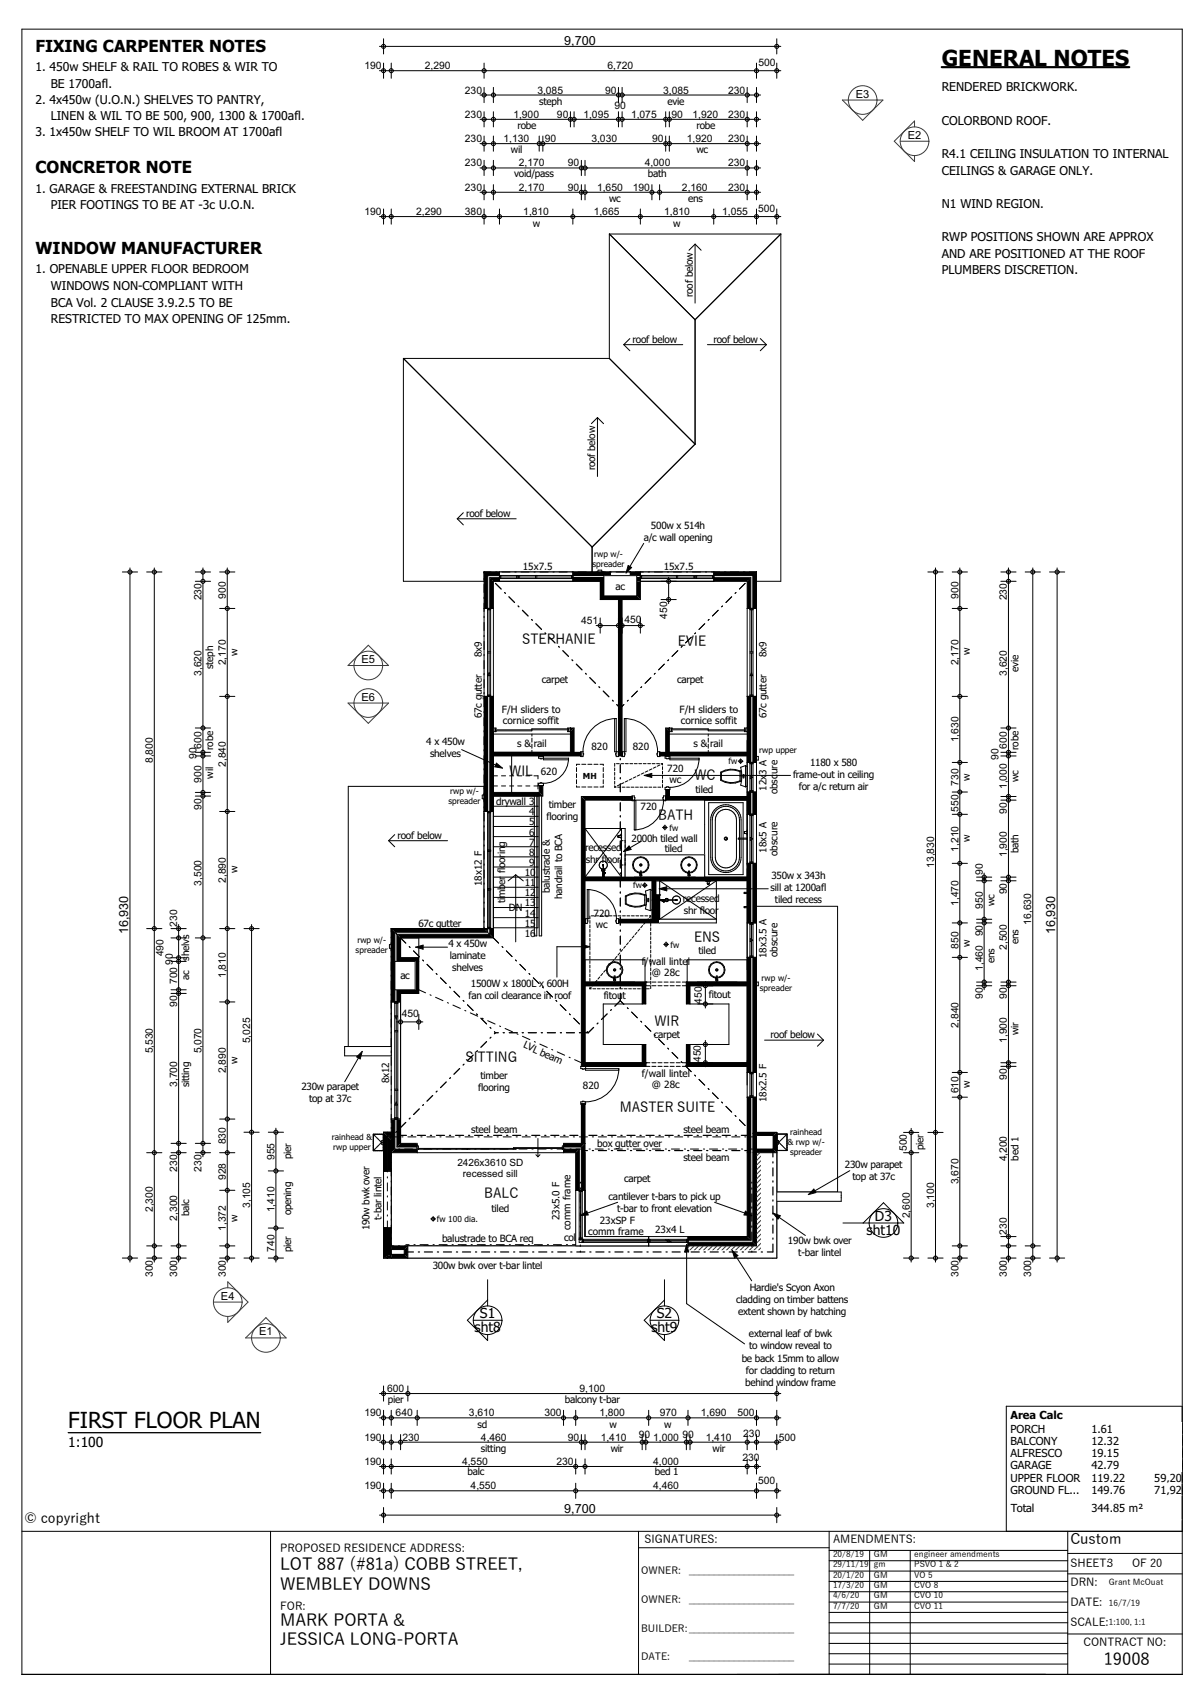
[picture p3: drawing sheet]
<svg xmlns="http://www.w3.org/2000/svg" width="297mm" height="420mm" viewBox="0 0 297 420" stroke-linecap="round" stroke-linejoin="round" font-family="sans-serif">
<defs><g id="words">
<g font-size="5.5">
<text x="232.3" y="16.2">GENERAL NOTES</text>
<text x="16.8" y="352.4">FIRST FLOOR PLAN</text>
</g>
<g font-size="4.1">
<text x="8.7" y="12.7">FIXING CARPENTER NOTES</text>
<text x="8.7" y="42.7">CONCRETOR NOTE</text>
<text x="8.8" y="62.6">WINDOW MANUFACTURER</text>
<text x="69.1" y="387.5">LOT 887 (#81a) COBB STREET,</text>
<text x="69.1" y="392.4">WEMBLEY DOWNS</text>
<text x="69.1" y="401.3">MARK PORTA &amp;</text>
<text x="69.1" y="406">JESSICA LONG-PORTA</text>
<text x="272.3" y="411">19008</text>
</g>
<text font-size="3.6" x="264" y="381">Custom</text>
<g font-size="3.4">
<text x="128.8" y="158.9">STEPHANIE</text>
<text x="167.2" y="159.4">EVIE</text>
<text x="125.6" y="191.4">WIL</text>
<text x="171.3" y="192.4">WC</text>
<text x="162.4" y="202.4">BATH</text>
<text x="171.2" y="232.4">ENS</text>
<text x="161.4" y="253.3">WIR</text>
<text x="114.8" y="262.1">SITTING</text>
<text x="152.9" y="274.4">MASTER SUITE</text>
<text x="119.5" y="295.7">BALC</text>
<text x="213.8" y="304.8">sht10</text>
<text x="215.8" y="301.3">D3</text>
<text x="117.1" y="328.8">sht8</text>
<text x="118.4" y="325.3">S1</text>
<text x="160.7" y="328.8">sht9</text>
<text x="162" y="325.3">S2</text>
<text x="16.8" y="357">1:100</text>
<text x="6" y="375.8">© copyright</text>
</g>
<g font-size="3.1">
<text x="139.2" y="11">9,700</text>
<text x="31.6" y="230.6" transform="rotate(-90 31.6 230.6)">16,930</text>
<text x="260.3" y="230.6" transform="rotate(-90 260.3 230.6)">16,930</text>
<text x="139.2" y="373.4">9,700</text>
</g>
<g font-size="3">
<text x="8.7" y="17.6">1. 450w SHELF &amp; RAIL TO ROBES &amp; WIR TO</text>
<text x="12.5" y="21.6">BE 1700afl.</text>
<text x="232.3" y="22.6">RENDERED BRICKWORK.</text>
<text x="8.7" y="25.6">2. 4x450w (U.O.N.) SHELVES TO PANTRY,</text>
<text x="12.5" y="29.6">LINEN &amp; WIL TO BE 500, 900, 1300 &amp; 1700afl.</text>
<text x="8.7" y="33.7">3. 1x450w SHELF TO WIL BROOM AT 1700afl</text>
<text x="232.3" y="30.8">COLORBOND ROOF.</text>
<text x="232.3" y="39">R4.1 CEILING INSULATION TO INTERNAL</text>
<text x="8.7" y="47.5">1. GARAGE &amp; FREESTANDING EXTERNAL BRICK</text>
<text x="232.3" y="43.1">CEILINGS &amp; GARAGE ONLY.</text>
<text x="12.5" y="51.6">PIER FOOTINGS TO BE AT -3c U.O.N.</text>
<text x="232.3" y="51.3">N1 WIND REGION.</text>
<text x="232.3" y="59.5">RWP POSITIONS SHOWN ARE APPROX</text>
<text x="232.3" y="63.6">AND ARE POSITIONED AT THE ROOF</text>
<text x="8.8" y="67.5">1. OPENABLE UPPER FLOOR BEDROOM</text>
<text x="12.5" y="71.6">WINDOWS NON-COMPLIANT WITH</text>
<text x="232.3" y="67.7">PLUMBERS DISCRETION.</text>
<text x="12.5" y="75.7">BCA Vol. 2 CLAUSE 3.9.2.5 TO BE</text>
<text x="12.5" y="79.8">RESTRICTED TO MAX OPENING OF 125mm.</text>
</g>
<g font-size="2.7">
<text x="211.1" y="24.1">E3</text>
<text x="223.9" y="34.2">E2</text>
<text x="89.2" y="163.6">E5</text>
<text x="89.2" y="172.9">E6</text>
<text x="54.5" y="320.7">E4</text>
<text x="63.9" y="329.5">E1</text>
<text x="249.2" y="350.1">Area Calc</text>
<text x="249.2" y="353.6">PORCH</text>
<text x="269.2" y="353.6">1.61</text>
<text x="284.7" y="353.6">5,080</text>
<text x="291.6" y="353.6">.</text>
<text x="249.2" y="356.6">BALCONY</text>
<text x="249.2" y="359.6">ALFRESCO</text>
<text x="269.2" y="356.6">12.32</text>
<text x="269.2" y="359.6">19.15</text>
<text x="284.7" y="356.6">14,680.0</text>
<text x="284.7" y="359.6">17,680.0</text>
<text x="249.2" y="362.6">GARAGE</text>
<text x="249.2" y="365.6">UPPER FLOOR</text>
<text x="269.2" y="362.6">42.79</text>
<text x="269.2" y="365.6">119.22</text>
<text x="284.7" y="362.6">26,560.0</text>
<text x="284.7" y="365.6">59,208.0</text>
<text x="249.2" y="368.6">GROUND FL...</text>
<text x="269.2" y="368.6">149.76</text>
<text x="284.7" y="368.6">71,920.0</text>
<text x="249.3" y="373">Total</text>
<text x="269.2" y="373.1">344.85 m²</text>
<text x="69.1" y="383">PROPOSED RESIDENCE ADDRESS:</text>
<text x="159" y="380.8">SIGNATURES:</text>
<text x="205.5" y="380.7">AMENDMENTS:</text>
<text x="264" y="386.8">SHEET:3</text>
<text x="279.2" y="386.8">OF 20</text>
<text x="264" y="391.3">DRN:</text>
<text x="69.1" y="397.2">FOR:</text>
<text x="264" y="401.2">SCALE:</text>
<text x="264" y="396.2">DATE:</text>
<text x="267.3" y="406.2">CONTRACT NO:</text>
</g>
<g font-size="2.5">
<text x="89.9" y="17.1">190</text>
<text x="104.8" y="17.1">2,290</text>
<text x="149.8" y="17.1">6,720</text>
<text x="187.1" y="16.3">500</text>
<text x="114.7" y="23.1">230</text>
<text x="132.6" y="23.1">3,085</text>
<text x="149.2" y="23.1">90</text>
<text x="163.6" y="23.1">3,085</text>
<text x="179.6" y="23.1">230</text>
<text x="114.7" y="29.1">230</text>
<text x="126.6" y="29.1">1,900</text>
<text x="133" y="25.8">steph</text>
<text x="137.4" y="29.1">90</text>
<text x="143.9" y="29.1">1,095</text>
<text x="151.6" y="27">90</text>
<text x="155.7" y="29.1">1,075</text>
<text x="164.6" y="25.8">evie</text>
<text x="165.6" y="29.1">90</text>
<text x="170.8" y="29.1">1,920</text>
<text x="179.6" y="29.1">230</text>
<text x="114.7" y="35.1">230</text>
<text x="124.2" y="35.1">1,130</text>
<text x="127.6" y="31.8">robe</text>
<text x="134.4" y="35.1">90</text>
<text x="145.9" y="35.1">3,030</text>
<text x="160.9" y="35.1">90</text>
<text x="169.4" y="35.1">1,920</text>
<text x="171.8" y="31.8">robe</text>
<text x="179.6" y="35.1">230</text>
<text x="114.7" y="41.1">230</text>
<text x="126" y="37.8">wil</text>
<text x="128" y="41.1">2,170</text>
<text x="140.1" y="41.1">90</text>
<text x="159" y="41.1">4,000</text>
<text x="171.8" y="37.8">wc</text>
<text x="179.6" y="41.1">230</text>
<text x="114.7" y="47.1">230</text>
<text x="126.8" y="43.8">void/pass</text>
<text x="128" y="47.1">2,170</text>
<text x="140.1" y="47.1">90</text>
<text x="147.3" y="47.1">1,650</text>
<text x="156.1" y="47.1">190</text>
<text x="159.8" y="43.8">bath</text>
<text x="168.2" y="47.1">2,160</text>
<text x="179.6" y="47.1">230</text>
<text x="89.9" y="53.1">190</text>
<text x="102.7" y="53.1">2,290</text>
<text x="114.7" y="53.1">380</text>
<text x="129.1" y="53.1">1,810</text>
<text x="146.5" y="53.1">1,665</text>
<text x="150.3" y="49.9">wc</text>
<text x="163.8" y="53.1">1,810</text>
<text x="169.7" y="49.9">ens</text>
<text x="178.2" y="53.1">1,055</text>
<text x="187" y="52.3">500</text>
<text x="131.4" y="55.9">w</text>
<text x="166.1" y="55.9">w</text>
<text x="170.9" y="73.3" transform="rotate(-90 170.9 73.3)">roof below</text>
<text x="156.1" y="84.5">roof below</text>
<text x="176" y="84.5">roof below</text>
<text x="146.8" y="116.1" transform="rotate(-90 146.8 116.1)">roof below</text>
<text x="115" y="127.5">roof below</text>
<text x="160.6" y="130.6">500w x 514h</text>
<text x="158.8" y="133.6">a/c wall opening</text>
<text x="129" y="140.6">15x7.5</text>
<text x="163.7" y="140.6">15x7.5</text>
<text x="49.7" y="148.2" transform="rotate(-90 49.7 148.2)">230</text>
<text x="55.7" y="147.8" transform="rotate(-90 55.7 147.8)">900</text>
<text x="151.9" y="145.6">ac</text>
<text x="236.4" y="147.8" transform="rotate(-90 236.4 147.8)">900</text>
<text x="248.4" y="148.2" transform="rotate(-90 248.4 148.2)">230</text>
<text x="143.3" y="154">451</text>
<text x="154.1" y="153.7">450</text>
<text x="164.6" y="152.7" transform="rotate(-90 164.6 152.7)">450</text>
<text x="58.6" y="161.8" transform="rotate(-90 58.6 161.8)">w</text>
<text x="239.2" y="161.6" transform="rotate(-90 239.2 161.6)">w</text>
<text x="49.7" y="166.8" transform="rotate(-90 49.7 166.8)">3,620</text>
<text x="52.5" y="165.1" transform="rotate(-90 52.5 165.1)">steph</text>
<text x="55.7" y="164.2" transform="rotate(-90 55.7 164.2)">2,170</text>
<text x="118.9" y="162.2" transform="rotate(-90 118.9 162.2)">8x9</text>
<text x="189.1" y="162.2" transform="rotate(-90 189.1 162.2)">8x9</text>
<text x="236.4" y="164.2" transform="rotate(-90 236.4 164.2)">2,170</text>
<text x="248.4" y="166.8" transform="rotate(-90 248.4 166.8)">3,620</text>
<text x="251.2" y="165.8" transform="rotate(-90 251.2 165.8)">evie</text>
<text x="133.6" y="168.7">carpet</text>
<text x="167.1" y="168.7">carpet</text>
<text x="118.9" y="177.2" transform="rotate(-90 118.9 177.2)">67c gutter</text>
<text x="123.8" y="176">F/H sliders to</text>
<text x="124.1" y="178.7">cornice soffit</text>
<text x="167.6" y="176">F/H sliders to</text>
<text x="167.9" y="178.7">cornice soffit</text>
<text x="189.1" y="177.2" transform="rotate(-90 189.1 177.2)">67c gutter</text>
<text x="49.7" y="184.8" transform="rotate(-90 49.7 184.8)">600</text>
<text x="52.5" y="185.1" transform="rotate(-90 52.5 185.1)">robe</text>
<text x="105.1" y="183.8">4 x 450w</text>
<text x="127.6" y="184.4">s &amp; rail</text>
<text x="145.9" y="185.1">820</text>
<text x="156.1" y="185.1">820</text>
<text x="171.1" y="184.4">s &amp; rail</text>
<text x="236.4" y="183.2" transform="rotate(-90 236.4 183.2)">1,630</text>
<text x="248.4" y="184.8" transform="rotate(-90 248.4 184.8)">600</text>
<text x="251.2" y="185.1" transform="rotate(-90 251.2 185.1)">robe</text>
<text x="37.7" y="188.3" transform="rotate(-90 37.7 188.3)">8,800</text>
<text x="48.4" y="187.3" transform="rotate(-90 48.4 187.3)">90</text>
<text x="55.7" y="189.2" transform="rotate(-90 55.7 189.2)">2,840</text>
<text x="106.1" y="186.8">shelves</text>
<text x="133.4" y="191.2">620</text>
<text x="164.6" y="190.4">720</text>
<text x="189.1" y="191.3" transform="rotate(-90 189.1 191.3)">3 A</text>
<text x="199.8" y="189">1180 x 580</text>
<text x="246.3" y="187.5" transform="rotate(-90 246.3 187.5)">90</text>
<text x="49.7" y="193.2" transform="rotate(-90 49.7 193.2)">900</text>
<text x="52.5" y="192.1" transform="rotate(-90 52.5 192.1)">wil</text>
<text x="165.1" y="193.1">wc</text>
<text x="171.6" y="195.6">tiled</text>
<text x="189.1" y="195.2" transform="rotate(-90 189.1 195.2)">12x</text>
<text x="191.8" y="196.1" transform="rotate(-90 191.8 196.1)">obscure</text>
<text x="195.6" y="192">frame-out in ceiling</text>
<text x="197" y="195">for a/c return air</text>
<text x="236.4" y="193.9" transform="rotate(-90 236.4 193.9)">730</text>
<text x="239.2" y="192.8" transform="rotate(-90 239.2 192.8)">w</text>
<text x="248.4" y="194.7" transform="rotate(-90 248.4 194.7)">1,000</text>
<text x="251.2" y="193.1" transform="rotate(-90 251.2 193.1)">wc</text>
<text x="49.7" y="199.8" transform="rotate(-90 49.7 199.8)">90</text>
<text x="122.4" y="198.6">drywall 3</text>
<text x="130.5" y="201.2">4</text>
<text x="130.5" y="203.7">5</text>
<text x="134.8" y="202.4">flooring</text>
<text x="135.4" y="199.4">timber</text>
<text x="158" y="199.9">720</text>
<text x="236.4" y="200.3" transform="rotate(-90 236.4 200.3)">550</text>
<text x="248.4" y="200.8" transform="rotate(-90 248.4 200.8)">90</text>
<text x="98" y="206.9">roof below</text>
<text x="130.5" y="206.2">6</text>
<text x="130.5" y="208.7">7</text>
<text x="144.3" y="209.9">recessed</text>
<text x="155.8" y="207.7">2000h tiled wall</text>
<text x="239.2" y="207.8" transform="rotate(-90 239.2 207.8)">w</text>
<text x="58.6" y="215.4" transform="rotate(-90 58.6 215.4)">w</text>
<text x="124.6" y="215.5" transform="rotate(-90 124.6 215.5)">flooring</text>
<text x="130.5" y="211.2">8</text>
<text x="130.5" y="213.7">9</text>
<text x="144.5" y="212.9">shr floor</text>
<text x="164" y="210.3">tiled</text>
<text x="189.1" y="210.4" transform="rotate(-90 189.1 210.4)">18x5 A</text>
<text x="191.8" y="211.3" transform="rotate(-90 191.8 211.3)">obscure</text>
<text x="230.4" y="214.2" transform="rotate(-90 230.4 214.2)">13,830</text>
<text x="236.4" y="210.2" transform="rotate(-90 236.4 210.2)">1,210</text>
<text x="242.4" y="215.9" transform="rotate(-90 242.4 215.9)">90</text>
<text x="248.4" y="211.5" transform="rotate(-90 248.4 211.5)">1,900</text>
<text x="251.2" y="210.5" transform="rotate(-90 251.2 210.5)">bath</text>
<text x="49.7" y="218.5" transform="rotate(-90 49.7 218.5)">3,500</text>
<text x="55.7" y="217.9" transform="rotate(-90 55.7 217.9)">2,890</text>
<text x="118.9" y="218.6" transform="rotate(-90 118.9 218.6)">18x12 F</text>
<text x="129.5" y="216.2">10</text>
<text x="129.5" y="218.7">11</text>
<text x="129.5" y="221.2">12</text>
<text x="135.7" y="220.4" transform="rotate(-90 135.7 220.4)">balustrade &amp;</text>
<text x="138.6" y="221.8" transform="rotate(-90 138.6 221.8)">handrail to BCA</text>
<text x="190.1" y="219.9">sill at 1200afl</text>
<text x="190.3" y="216.9">350w x 343h</text>
<text x="248.4" y="220.7" transform="rotate(-90 248.4 220.7)">90</text>
<text x="124.6" y="222.9" transform="rotate(-90 124.6 222.9)">timber</text>
<text x="125.5" y="224.9">DN</text>
<text x="129.5" y="223.7">13</text>
<text x="129.5" y="226.2">14</text>
<text x="146.4" y="226.3">720</text>
<text x="168.5" y="222.6">recessed</text>
<text x="168.7" y="225.6">shr floor</text>
<text x="191.2" y="222.9">tiled recess</text>
<text x="236.4" y="223.6" transform="rotate(-90 236.4 223.6)">1,470</text>
<text x="242.4" y="224.2" transform="rotate(-90 242.4 224.2)">950</text>
<text x="245.3" y="223.6" transform="rotate(-90 245.3 223.6)">wc</text>
<text x="43.7" y="228.6" transform="rotate(-90 43.7 228.6)">230</text>
<text x="103.2" y="228.6">67c gutter</text>
<text x="110.6" y="233.6">4 x 450w</text>
<text x="129.5" y="228.7">15</text>
<text x="129.5" y="231.2">16</text>
<text x="147" y="229">wc</text>
<text x="239.2" y="233.6" transform="rotate(-90 239.2 233.6)">w</text>
<text x="242.4" y="231.1" transform="rotate(-90 242.4 231.1)">90</text>
<text x="251.2" y="233" transform="rotate(-90 251.2 233)">ens</text>
<text x="254.4" y="228.2" transform="rotate(-90 254.4 228.2)">16,630</text>
<text x="40.4" y="236" transform="rotate(-90 40.4 236)">490</text>
<text x="42.6" y="238.1" transform="rotate(-90 42.6 238.1)">90</text>
<text x="46.7" y="237" transform="rotate(-90 46.7 237)">shelvs</text>
<text x="110.9" y="236.6">laminate</text>
<text x="111.6" y="239.6">shelves</text>
<text x="158.3" y="238.1">f/wall lintel</text>
<text x="172.3" y="235.5">tiled</text>
<text x="189.1" y="236.4" transform="rotate(-90 189.1 236.4)">18x3.5 A</text>
<text x="191.8" y="236.3" transform="rotate(-90 191.8 236.3)">obscure</text>
<text x="236.4" y="234.1" transform="rotate(-90 236.4 234.1)">850</text>
<text x="242.4" y="239.6" transform="rotate(-90 242.4 239.6)">1,460</text>
<text x="245.3" y="237.6" transform="rotate(-90 245.3 237.6)">ens</text>
<text x="248.4" y="234.4" transform="rotate(-90 248.4 234.4)">2,500</text>
<text x="43.7" y="242.9" transform="rotate(-90 43.7 242.9)">700</text>
<text x="46.7" y="241.8" transform="rotate(-90 46.7 241.8)">ac</text>
<text x="55.7" y="241.4" transform="rotate(-90 55.7 241.4)">1,810</text>
<text x="98.8" y="241.7">ac</text>
<text x="116.1" y="243.6">1500W x 1800L x 600H</text>
<text x="160.8" y="240.8">@ 28c</text>
<text x="43.7" y="248.5" transform="rotate(-90 43.7 248.5)">90</text>
<text x="99.1" y="250.9">450</text>
<text x="115.6" y="246.6">fan coil clearance in roof</text>
<text x="148.9" y="246.5">fitout</text>
<text x="173.1" y="247.6" transform="rotate(-90 173.1 247.6)">450</text>
<text x="174.8" y="246.2">fitout</text>
<text x="242.4" y="246.6" transform="rotate(-90 242.4 246.6)">90</text>
<text x="248.4" y="246.6" transform="rotate(-90 248.4 246.6)">90</text>
<text x="61.7" y="257.4" transform="rotate(-90 61.7 257.4)">5,025</text>
<text x="161.3" y="256.1">carpet</text>
<text x="190.1" y="256.1">roof below</text>
<text x="236.4" y="253.6" transform="rotate(-90 236.4 253.6)">2,840</text>
<text x="248.4" y="257.3" transform="rotate(-90 248.4 257.3)">1,900</text>
<text x="251.2" y="255.4" transform="rotate(-90 251.2 255.4)">wir</text>
<text x="37.7" y="260" transform="rotate(-90 37.7 260)">5,530</text>
<text x="49.7" y="260" transform="rotate(-90 49.7 260)">5,070</text>
<text x="58.6" y="262.6" transform="rotate(-90 58.6 262.6)">w</text>
<text x="128.9" y="258.5" transform="rotate(24 128.9 258.5)">LVL beam</text>
<text x="172.9" y="262.1" transform="rotate(-90 172.9 262.1)">450</text>
<text x="43.7" y="268.2" transform="rotate(-90 43.7 268.2)">3,700</text>
<text x="46.7" y="268.3" transform="rotate(-90 46.7 268.3)">sitting</text>
<text x="55.7" y="264.9" transform="rotate(-90 55.7 264.9)">2,890</text>
<text x="74.4" y="268.9">230w parapet</text>
<text x="96" y="267.4" transform="rotate(-90 96 267.4)">8x12</text>
<text x="118" y="269.3">flooring</text>
<text x="118.5" y="266.3">timber</text>
<text x="143.8" y="268.8">820</text>
<text x="158.3" y="265.9">f/wall lintel</text>
<text x="160.8" y="268.6">@ 28c</text>
<text x="236.4" y="269.8" transform="rotate(-90 236.4 269.8)">610</text>
<text x="239.2" y="268.5" transform="rotate(-90 239.2 268.5)">w</text>
<text x="248.4" y="266.5" transform="rotate(-90 248.4 266.5)">90</text>
<text x="76.2" y="271.9">top at 37c</text>
<text x="189.1" y="272" transform="rotate(-90 189.1 272)">18x2.5 F</text>
<text x="116.3" y="279.7">steel beam</text>
<text x="168.6" y="279.7">steel beam</text>
<text x="55.7" y="282.4" transform="rotate(-90 55.7 282.4)">830</text>
<text x="67.7" y="286.3" transform="rotate(-90 67.7 286.3)">955</text>
<text x="71.8" y="286" transform="rotate(-90 71.8 286)">pier</text>
<text x="112.8" y="287.7">2426x3610 SD</text>
<text x="147.3" y="283">box gutter over</text>
<text x="168.6" y="286.4">steel beam</text>
<text x="223.7" y="284.1" transform="rotate(-90 223.7 284.1)">500</text>
<text x="227.8" y="283.8" transform="rotate(-90 227.8 283.8)">pier</text>
<text x="248.4" y="286.6" transform="rotate(-90 248.4 286.6)">4,200</text>
<text x="251.2" y="286.4" transform="rotate(-90 251.2 286.4)">bed 1</text>
<text x="43.7" y="289.2" transform="rotate(-90 43.7 289.2)">230</text>
<text x="49.7" y="289.2" transform="rotate(-90 49.7 289.2)">230</text>
<text x="55.7" y="291.2" transform="rotate(-90 55.7 291.2)">928</text>
<text x="114.2" y="290.4">recessed sill</text>
<text x="154" y="291.7">carpet</text>
<text x="208.4" y="288.1">230w parapet</text>
<text x="210.3" y="291.1">top at 37c</text>
<text x="236.4" y="292.3" transform="rotate(-90 236.4 292.3)">3,670</text>
<text x="37.7" y="299.1" transform="rotate(-90 37.7 299.1)">2,300</text>
<text x="61.7" y="298.1" transform="rotate(-90 61.7 298.1)">3,105</text>
<text x="67.7" y="299.2" transform="rotate(-90 67.7 299.2)">1,410</text>
<text x="71.8" y="299.9" transform="rotate(-90 71.8 299.9)">opening</text>
<text x="121.2" y="299">tiled</text>
<text x="150.1" y="296.1">cantilever t-bars to pick up</text>
<text x="152.2" y="299.1">t-bar to front elevation</text>
<text x="230.4" y="298.1" transform="rotate(-90 230.4 298.1)">3,100</text>
<text x="43.7" y="301.2" transform="rotate(-90 43.7 301.2)">2,300</text>
<text x="46.7" y="300.1" transform="rotate(-90 46.7 300.1)">balc</text>
<text x="55.7" y="303.8" transform="rotate(-90 55.7 303.8)">1,372</text>
<text x="58.6" y="301.5" transform="rotate(-90 58.6 301.5)">w</text>
<text x="91.1" y="303.5" transform="rotate(-90 91.1 303.5)">190w bwk over</text>
<text x="94.1" y="301" transform="rotate(-90 94.1 301)">t-bar lintel</text>
<text x="138" y="301.1" transform="rotate(-90 138 301.1)">23x5.0 F</text>
<text x="140.7" y="303.6" transform="rotate(-90 140.7 303.6)">comm frame</text>
<text x="145.1" y="304.7">comm frame</text>
<text x="148" y="302">23xSP F</text>
<text x="161.6" y="304.2">23x4 L</text>
<text x="224.4" y="300.6" transform="rotate(-90 224.4 300.6)">2,600</text>
<text x="248.4" y="304.6" transform="rotate(-90 248.4 304.6)">230</text>
<text x="67.7" y="308.9" transform="rotate(-90 67.7 308.9)">740</text>
<text x="71.8" y="308.9" transform="rotate(-90 71.8 308.9)">pier</text>
<text x="109" y="306.4">balustrade to BCA req</text>
<text x="139.1" y="306.3">col</text>
<text x="194.4" y="307">190w bwk over</text>
<text x="196.9" y="310">t-bar lintel</text>
<text x="37.7" y="315.2" transform="rotate(-90 37.7 315.2)">300</text>
<text x="43.7" y="315.2" transform="rotate(-90 43.7 315.2)">300</text>
<text x="55.7" y="315.2" transform="rotate(-90 55.7 315.2)">300</text>
<text x="106.8" y="313.1">300w bwk over t-bar lintel</text>
<text x="236.4" y="315.2" transform="rotate(-90 236.4 315.2)">300</text>
<text x="248.4" y="315.2" transform="rotate(-90 248.4 315.2)">300</text>
<text x="254.4" y="315.2" transform="rotate(-90 254.4 315.2)">300</text>
<text x="181.6" y="321.6">cladding on timber battens</text>
<text x="185" y="318.6">Hardie's Scyon Axon</text>
<text x="182.1" y="324.6">extent shown by hatching</text>
<text x="183" y="336">be back 15mm to allow</text>
<text x="184.8" y="330">external leaf of bwk</text>
<text x="184.8" y="333">to window reveal to</text>
<text x="183.8" y="342">behind window frame</text>
<text x="184" y="339">for cladding to return</text>
<text x="95.5" y="343.5">600</text>
<text x="95.7" y="346.3">pier</text>
<text x="139.3" y="346.1">balcony t-bar</text>
<text x="142.9" y="343.5">9,100</text>
<text x="89.9" y="349.5">190</text>
<text x="97.6" y="349.5">640</text>
<text x="115.7" y="349.5">3,610</text>
<text x="117.8" y="352.3">sd</text>
<text x="134.3" y="349.5">300</text>
<text x="147.8" y="349.5">1,800</text>
<text x="150.4" y="352.3">w</text>
<text x="162.8" y="349.5">970</text>
<text x="163.8" y="352.3">w</text>
<text x="172.9" y="349.5">1,690</text>
<text x="181.9" y="349.5">500</text>
<text x="89.9" y="355.5">190</text>
<text x="99.3" y="355.5">230</text>
<text x="118.6" y="358.4">sitting</text>
<text x="118.6" y="355.5">4,460</text>
<text x="140.1" y="355.5">90</text>
<text x="148.2" y="355.5">1,410</text>
<text x="150.6" y="358.4">wir</text>
<text x="157.6" y="354.9">90</text>
<text x="161.1" y="355.5">1,000</text>
<text x="168.3" y="354.9">90</text>
<text x="174.1" y="355.5">1,410</text>
<text x="175.8" y="358.4">wir</text>
<text x="183.4" y="354.5">230</text>
<text x="192.1" y="355.5">500</text>
<text x="89.9" y="361.5">190</text>
<text x="114" y="361.5">4,550</text>
<text x="115.4" y="364">balc</text>
<text x="137.3" y="361.5">230</text>
<text x="161.1" y="361.5">4,000</text>
<text x="161.5" y="364">bed 1</text>
<text x="183.2" y="360.6">230</text>
<text x="89.9" y="367.5">190</text>
<text x="116.1" y="367.5">4,550</text>
<text x="161.1" y="367.5">4,460</text>
<text x="187" y="366.1">500</text>
<text x="158.2" y="388.3">OWNER:</text>
<text x="170" y="388.3">_____________________</text>
<text x="158.2" y="395.6">OWNER:</text>
<text x="170" y="395.6">_____________________</text>
<text x="158.2" y="402.6">BUILDER:_____________________</text>
<text x="158.2" y="409.7">DATE:</text>
<text x="170" y="409.7">_____________________</text>
</g>
<g font-size="2.1">
<text x="146.6" y="137.5">rwp w/-</text>
<text x="146.2" y="140">spreader</text>
<text x="187.3" y="185.8">rwp upper</text>
<text x="179.7" y="188.6">fw</text>
<text x="111.1" y="195.9">rwp w/-</text>
<text x="143.8" y="192.2">MH</text>
<text x="110.6" y="198.4">spreader</text>
<text x="165.1" y="205">fw</text>
<text x="156.2" y="219.2">fw</text>
<text x="88.2" y="232.8">rwp w/-</text>
<text x="165.4" y="233.8">fw</text>
<text x="87.7" y="235.3">spreader</text>
<text x="187.5" y="244.5">spreader</text>
<text x="187.9" y="242">rwp w/-</text>
<text x="81.9" y="281.3">rainhead &amp;</text>
<text x="194.9" y="280">rainhead</text>
<text x="82.2" y="283.8">rwp upper</text>
<text x="194.3" y="282.5">&amp; rwp w/-</text>
<text x="194.9" y="285">spreader</text>
<text x="107.7" y="301.6">fw 100 dia.</text>
<text x="205.5" y="384.2">20/8/19</text>
<text x="205.5" y="386.7">29/11/19</text>
<text x="205.5" y="389.3">20/1/20</text>
<text x="215.6" y="384.2">GM</text>
<text x="215.6" y="386.7">gm</text>
<text x="215.6" y="389.3">GM</text>
<text x="225.5" y="384.2">engineer amendments</text>
<text x="225.5" y="386.7">PSVO 1 &amp; 2</text>
<text x="225.5" y="389.3">VO 5</text>
<text x="205.5" y="391.8">17/3/20</text>
<text x="205.5" y="394.4">4/6/20</text>
<text x="215.6" y="391.8">GM</text>
<text x="215.6" y="394.4">GM</text>
<text x="225.5" y="391.8">CVO 8</text>
<text x="225.5" y="394.4">CVO 10</text>
<text x="273.5" y="391.2">Grant McOuat</text>
<text x="205.5" y="396.9">7/7/20</text>
<text x="215.6" y="396.9">GM</text>
<text x="225.5" y="396.9">CVO 11</text>
<text x="273.5" y="396.3">16/7/19</text>
<text x="273.5" y="401">1:100, 1:1</text>
</g>
</g></defs>
<g fill="none" stroke="#000" stroke-width=".25">
<path d="M5.4 7.2h286.2v406h-286.2zM5.4 377.9h286.2M66.7 377.9v35.3M157.5 377.9v35.3M204.5 377.9v35.3M263.4 377.9v35.3M157.5 381.9h47M204.5 397.9h58.9M204.5 395.3h58.9M204.5 392.8h58.9M204.5 390.2h58.9M204.5 387.7h58.9"/>
<path d="M204.5 385.1h58.9M204.5 382.6h58.9M214.5 382.6v30.6M224.5 382.6v30.6M263.4 383.3h28.2M263.4 388.4h28.2M204.5 408.1h58.9M204.5 405.5h58.9M204.5 403h58.9M204.5 400.4h58.9M204.5 410.6h58.9M263.4 403.2h28.2"/>
</g>
<!-- layer: K1  TEXT-(notes) -->
<path d="M232.3 16.6h46.3" fill="none" stroke="#000" stroke-width=".53"/>
<!-- layer: D1  WALLS-(external) -->
<g fill="#000">
<path d="M96.5 229.1l.9 .9v17.2h-.9z" fill-rule="evenodd"/>
<path d="M97.9 230.5l.9 .9v15.8h-.9z" fill-rule="evenodd"/>
<path d="M97.9 276.1h.9v6l-.9 .9z" fill-rule="evenodd"/>
<path d="M96.5 276.1h.9v7.4l-.9 .9z" fill-rule="evenodd"/>
</g>
<path d="M96.5 247.2h2.3v28.9h-2.3z" fill-rule="evenodd" fill="#fff"/>
<g fill="none" stroke="#000" stroke-width=".25">
<path d="M96.5 229.1v50.3M97.4 230v17.2M97.9 230.5v16.7M98.8 231.4v4.9M98.8 237.2v7M96.5 247.2h2.3M97.4 247.2v28.9M97.4 254.3h.7M97.4 254.6h.7M97.4 247.5h.7M97.4 250.7h.6l-.3 .8zM97.8 247.5v6.8"/>
<path d="M97.8 254.6v14.2M98.1 247.2v28.9M98.8 245.1v37M96.5 276.1h2.3M97.4 275.8h.7M97.4 268.8h.7M97.4 269.1h.7M97.4 276.1v7.4M97.7 271.9l.3 .8h-.6zM97.8 269.1v6.7M97.9 276.1v6.9M96.5 280.3v.1"/>
<path d="M96.5 281.3v3.1"/>
</g>
<g fill="#fff">
<path d="M186.6 279.4h5l-.9 .9h-4.1z" fill-rule="evenodd"/>
<path d="M186.6 280.3h4.1z" fill-rule="evenodd"/>
<path d="M186.6 280.4h4l-.9 .9h-3.1z" fill-rule="evenodd"/>
</g>
<path d="M191.6 279.4h-5v1.9h3.1" fill="none" stroke="#000" stroke-width=".25"/>
<!-- layer: F1  PLUMBING-(fixtures) -->
<g fill="#fff">
<path d="M146.8 236.8h12.3v5.5h-12.3z" fill-rule="evenodd"/>
<path d="M144.3 236.8h12.3v5.5h-12.3z" fill-rule="evenodd"/>
</g>
<path d="M144.3 236.8h14.8v5.5h-14.8z" fill="none" stroke="#000" stroke-width=".25"/>
<circle cx="151.6" cy="239.3" r="2.03" fill="#fff"/>
<g fill="none" stroke="#000" stroke-width=".25">
<path d="M151.7 241.6v-.7h-.2v.7l-.3-.3 .2 .4"/>
<circle cx="151.6" cy="239.3" r="1.83"/>
<circle cx="151.6" cy="239.3" r=".28"/>
<circle cx="151.6" cy="239.3" r=".2"/>
<circle cx="151.6" cy="239.3" r="2.03"/>
<circle cx="151.6" cy="241.9" r=".26"/>
<circle cx="151.6" cy="241.9" r=".22"/>
</g>
<g fill="#fff">
<path d="M172 236.8h12.3v5.5h-12.3z" fill-rule="evenodd"/>
<path d="M169.5 236.8h12.3v5.5h-12.3z" fill-rule="evenodd"/>
</g>
<path d="M169.5 236.8h14.8v5.5h-14.8z" fill="none" stroke="#000" stroke-width=".25"/>
<circle cx="176.8" cy="239.3" r="2.03" fill="#fff"/>
<g fill="none" stroke="#000" stroke-width=".25">
<path d="M176.7 241.6v-.7h.2v.7M176.7 241.6l-.3-.3 .2 .4"/>
<circle cx="176.8" cy="239.3" r="1.83"/>
<circle cx="176.8" cy="239.3" r=".28"/>
<circle cx="176.8" cy="239.3" r=".2"/>
<circle cx="176.8" cy="239.3" r="2.03"/>
<circle cx="176.8" cy="241.9" r=".26"/>
</g>
<path d="M174.1 217.3l1.2 .1z" fill-rule="evenodd" fill="#fff"/>
<path d="M174.1 217.3l1.2 .1z" fill="none" stroke="#000" stroke-width=".25"/>
<path d="M174.5 217.4v.8h.4l.1-.8zM174.5 217.9h.4v.3h-.3z" fill-rule="evenodd" fill="#fff"/>
<g fill="none" stroke="#000" stroke-width=".25">
<path d="M162.7 217.3h14M162.7 217.3v9.5M162.7 217.3l14 9.5M174.5 217.5h.1M174.5 217.4h.5l-.1 .8h-.4zM174.5 217.9h.4v.3h-.3zM175 217.5h.1M176.7 217.3v9.5M176.7 217.3l-14 9.5M162.7 226.8h14M162.7 221.9l.3 .1M162.9 222.1h.1"/>
<path d="M162.9 222v.1M162.9 222.2h4M162.9 222h4M162.9 222h.1M162.9 222.2h.1M163 222h.1M163 222h.2M163 222.2h-.3M163 222.2h.1M163.4 222.2h.1M163.4 222h.1M163.4 222.2v.1"/>
<path d="M163.4 222.3l-.4-.1 .6 .3M163.4 222.3h.1M163.5 222.2h.1M163.5 222.3h.1M163.5 222h-.1M163.5 222.3v.1M163.5 222h.1M163.6 222.2l-.1 .1M163.6 222h.1M163.6 222.2h-.1M163.6 222.2v.3M163.6 222.2h.1"/>
<path d="M163.6 222.2v.1M163.6 222.3l.2 .1M163.6 222.5l.1 .1M163.6 222.5h.1M163.7 222.5v.1M163.7 222.6h.1M163.8 222.6h.1M163.8 222.4h.1M163.8 222.4l.1 .1M163.9 222.5l-.1 .1M163.9 222.5h.1M164.1 222l.4-.3 .3 .3"/>
<path d="M164.2 222.2h.1M164.2 222h.1M164.8 222h.1M164.8 222.2l-.3 .3-.4-.3h-.6M165.9 222a1 1 0 0 1 1.5-.8 1 1 0 0 1 0 1.8 1 1 0 0 1-1.5-.8M166.9 222.2h.1M166.9 222h.1M166.9 222v.1M166.9 222.1h.1"/>
</g>
<!-- layer: J1  ROOF-(cover) -->
<g fill="none" stroke="#000" stroke-width=".25">
<path d="M150.3 57.7l21.2 21.2M150.3 57.7v30.7M150.3 57.7h42.3M192.6 57.7v85.7h-6v-2.3h-67.2v2.3h-19.9v-55M192.6 57.7l-21.1 21.2M171.5 78.9v30.7M99.5 88.4l46.6 46.6M99.5 88.4h50.8M150.3 88.4l21.2 21.2M171.5 109.6l-25.4 25.4M146.1 135v6.1M85.9 194h33.5v35.1h-22.9v29.1h-10.6z"/>
<path d="M186.6 223.6h20v70.5h-15v-14.7h-5z"/>
</g>
<path d="M183.6 220.2h.7v.3h-.7zM183.6 223.7h.7v.3h-.7zM183.7 220.3l.1 .1zM183.7 223.8l.1 .1z" fill="none" stroke="#000" stroke-width=".25"/>
<!-- layer: D1  WALLS-(external) -->
<g fill="#000">
<path d="M119.4 229.1h.9v.9z"/>
<path d="M119.4 141.1l.9 .9v8.1h-.9z" fill-rule="evenodd"/>
<path d="M120.8 142.5l.9 .9v6.7h-.9z" fill-rule="evenodd"/>
<path d="M120.8 171.8h.9v28.4h-.9z" fill-rule="evenodd"/>
<path d="M119.4 171.8h.9v28.4h-.9z" fill-rule="evenodd"/>
<path d="M120.8 229.1h.9v2.3l-.9-.9z" fill-rule="evenodd"/>
</g>
<g fill="#fff">
<path d="M119.4 200.2h2.3v28.9h-2.3z" fill-rule="evenodd"/>
<path d="M119.4 150.1h2.3v21.7h-2.3z" fill-rule="evenodd"/>
</g>
<g fill="none" stroke="#000" stroke-width=".25">
<path d="M119.4 150.1h2.3M119.4 141.1v88M120.3 150.1v21.7M120.3 150.4h.7M120.3 142v8.1M120.7 150.4v10.4M120.8 142.5v7.6M121 150.1v21.7M121.7 143.4v36.2M119.4 171.8h2.3M120.3 171.5h.7M120.3 161.1h.7"/>
<path d="M120.3 160.8h.7M120.3 171.8v28.4M120.7 161.1v10.4M120.7 166l.3 .7h-.7zM120.8 171.8v28.4M121.7 180.5v5.1M121.7 186.5v44.9h-22.9M119.4 200.2h2.3M120.3 200.2v28.9M120.3 219.6h.7M120.3 219.3h.7M120.3 210.1h.7"/>
<path d="M120.3 209.8h.7M120.3 200.5h.7M120.7 200.5v9.3M120.7 210.1v9.2M120.7 219.6v9.2M121 200.2v28.9M96.5 229.1h25.2M120.3 228.8h.7M120.3 229.1v.9h-22.9M120.8 229.1v1.4h-22.9"/>
</g>
<g fill="#000">
<path d="M96.5 229.1h22.9l.9 .9h-22.9z" fill-rule="evenodd"/>
<path d="M97.9 230.5h22.9l.9 .9h-22.9z" fill-rule="evenodd"/>
<path d="M96.5 284.4l.9-.9h5.5v.9z" fill-rule="evenodd"/>
<path d="M97.9 283l.9-.9h4.1v.9z" fill-rule="evenodd"/>
<path d="M139 283.5h3.9l-.9 .9h-3z" fill-rule="evenodd"/>
<path d="M139 282.1h5.3l-.9 .9h-4.4z" fill-rule="evenodd"/>
</g>
<path d="M102.9 282.1h36.1v2.3h-36.1z" fill-rule="evenodd" fill="#fff"/>
<path d="M96.5 284.4h45.5M97.4 283.5h5.5M97.9 283h5M98.8 282.1h4.1v2.3M139 283.5h3.9M139 283h4.4M144.3 282.1h-5.3v2.3" fill="none" stroke="#000" stroke-width=".25"/>
<path d="M102.9 282.1h36.1" fill="none" stroke="#fff" stroke-width=".25"/>
<path d="M138.7 282.8h.3v.8h-.3z" fill-rule="evenodd" fill="#fff"/>
<path d="M138.7 282.8h.3v.8h-.3z" fill="none" stroke="#000" stroke-width=".25"/>
<path d="M102.9 282.8h.3v.8h-.3z" fill-rule="evenodd" fill="#fff"/>
<path d="M103.2 283.4h35.5v-.2h-12v.2M115.2 283.4v.2M127.3 283.4v.2h-24.4v-.8h.3v.8M132.2 284.9l.5 .5M132.7 280.9v4.5M133.2 284.9l-.5 .5" fill="none" stroke="#000" stroke-width=".25"/>
<g fill="#000">
<path d="M185.2 142.5v7.6h-.9v-6.7z" fill-rule="evenodd"/>
<path d="M186.6 141.1v9h-.9v-8.1z" fill-rule="evenodd"/>
<path d="M185.7 171.8h.9v16.3h-.9z" fill-rule="evenodd"/>
<path d="M184.3 171.8h.9v16.3h-.9z" fill-rule="evenodd"/>
<path d="M184.3 195.4h.9v5.5h-.9z" fill-rule="evenodd"/>
<path d="M185.7 195.4h.9v5.5h-.9z" fill-rule="evenodd"/>
<path d="M185.7 213h.9v14.7h-.9z" fill-rule="evenodd"/>
<path d="M184.3 213h.9v14.7h-.9z" fill-rule="evenodd"/>
<path d="M185.7 236.2h.9v28.4h-.9z" fill-rule="evenodd"/>
<path d="M184.3 236.2h.9v28.4h-.9z" fill-rule="evenodd"/>
<path d="M184.3 270.7h.9v13.7h-.9z" fill-rule="evenodd"/>
<path d="M185.7 270.7h.9v13.7h-.9z" fill-rule="evenodd"/>
</g>
<g fill="#fff">
<path d="M184.3 264.6h2.3v6.1h-2.3z" fill-rule="evenodd"/>
<path d="M184.3 227.7h2.3v8.5h-2.3z" fill-rule="evenodd"/>
<path d="M184.3 188.1h2.3v7.3h-2.3z" fill-rule="evenodd"/>
<path d="M184.3 200.9h2.3v12.1h-2.3z" fill-rule="evenodd"/>
<path d="M184.3 150.1h2.3v21.7h-2.3z" fill-rule="evenodd"/>
</g>
<g fill="none" stroke="#000" stroke-width=".25">
<path d="M184.3 150.1h2.3M184.3 143.4v36.2M185 150.1v21.7M185 150.4h.8M185.2 142.5v7.6M185.4 150.4v10.4M185.7 142v8.1M185.8 150.1v21.7M186.6 141.1v138.3M184.3 171.8h2.3M185 171.5h.8M185 161.1h.8"/>
<path d="M185 160.8h.8M185.2 171.8v16.3M185.4 161.1v10.4M185.4 166l.3 .7h-.6zM185.7 171.8v16.3M143.4 196.5v66.6M144.3 197.4v19M184.3 195.4h2.3M184.3 188.1h2.3M184.3 180.5v5.1M184.3 186.5v10M184.3 197.4v19"/>
<path d="M185 188.1v7.3M185 195.1h.8M185 188.4h.8M185.1 191.4l.6 .4-.6 .4zM185.2 195.4v5.5M185.4 188.4v6.7M185.7 195.4v5.5M185.8 188.1v7.3M144.3 217.3v9.5M184.3 213h2.3M184.3 200.9h2.3M184.3 217.3v25"/>
<path d="M185 200.9v12.1M185 212.7h.8M185 201.2h.8M185.1 206.6l.6 .4-.6 .4zM185.2 213v14.7M185.4 201.2v11.5M185.7 213v14.7M185.8 200.9v12.1M144.3 227.7v14.6M184.3 236.2h2.3M184.3 227.7h2.3M185 227.7v8.5"/>
<path d="M185 235.9h.8M185 228h.8M185.1 231.6l.6 .4-.6 .4zM185.2 236.2v28.4M185.4 228v7.9M185.7 236.2v28.4M185.8 227.7v8.5M144.3 243.2v19M184.3 243.2v19M143.3 271.9h.4v-.2l.8 .2v.5h-1.2zM143.4 272.4v9.7h.9v-9.7M144.4 263.7v.4h8.2v-.4"/>
<path d="M144.5 263.7v-.6h-1.2v.6h.4v.1h.4v-.1h8.5M152.6 263.7a8.2 8.2 0 0 1-8.2 8.2M184.3 270.7h2.3M184.3 264.6h2.3M184.3 263.1v21.3M185 264.6v6.1M185 270.4h.8M185 264.9h.8M185.2 270.7v13.7M185.4 264.9v5.5M185.7 270.7v13.7M185.8 264.6v6.1"/>
<path d="M186.6 280.3v3.2"/>
</g>
<g fill="#000">
<path d="M143.4 196.5l.9 .9v65.7h-.9z" fill-rule="evenodd"/>
<path d="M142.9 283.5v10.2h-.9v-9.3z" fill-rule="evenodd"/>
<path d="M143.4 272.4h.9v9.7h-.9z" fill-rule="evenodd"/>
<path d="M143.4 283l.9-.9v11.6h-.9z" fill-rule="evenodd"/>
</g>
<path d="M142 293.7h2.3v11.4l-2.3 2.3z" fill-rule="evenodd" fill="#fff"/>
<path d="M142 293.7h2.3M142 284.4v23M142.9 294h.7M142.9 283.5v23.1M143.3 294v11.5M143.4 283v10.7M143.6 293.7v12.1h-.7M144.3 282.1v23M142.9 305.5h.7" fill="none" stroke="#000" stroke-width=".25"/>
<!-- layer: D2  WALLS-(internal) -->
<g fill="#000">
<path d="M144.3 262.2h15v.9h-15z" fill-rule="evenodd"/>
<path d="M169.3 262.2h15v.9h-15z" fill-rule="evenodd"/>
</g>
<path d="M159.3 262.2h10v.9h-10z" fill-rule="evenodd" fill="#fff"/>
<g fill="none" stroke="#000" stroke-width=".25">
<path d="M144.3 263.1h16M144.3 262.2h16M159.3 262.2h.1M159.3 262.2v.9M160.8 263.1h1M160.8 262.2h1M162.3 263.1h1M162.3 262.2h1M163.8 263.1h1M163.8 262.2h1M165.3 263.1h1M165.3 262.2h1"/>
<path d="M166.8 263.1h1M166.8 262.2h1M168.3 263.1h16M168.3 262.2h16M169.3 262.2h.1M169.3 262.2v.9"/>
</g>
<!-- layer: D1  WALLS-(external) -->
<g fill="#000">
<path d="M144.3 242.3h15v.9h-15z" fill-rule="evenodd"/>
<path d="M169.3 242.3h15v.9h-15z" fill-rule="evenodd"/>
</g>
<path d="M159.3 242.3h10v.9h-10z" fill-rule="evenodd" fill="#fff"/>
<g fill="none" stroke="#000" stroke-width=".25">
<path d="M152.6 147.9v38.8h-.6v-.4h-.1v-.4h.1v-8.6M153.5 147.9v38.8h.5v-.4h.2v-.4h-.2v-8.6M152 177.3a8.2 8.2 0 0 0-8.2 8.2M152 177.3h-.4v8.2h1M154 177.3a8.2 8.2 0 0 1 8.2 8.2M154 177.3h.4v8.2h-.9M121.7 186.5h11.3M121.7 185.6h19M133.9 186.5h9.4M141.6 185.6h1.7M143.3 185.5h.5v.4h.2l-.2 .8h-.5zM143.4 196.5h12.5"/>
<path d="M144.3 197.4h11.6M152.6 186.5h.9M155.9 196.4v1.2h1v7.2h-.4v-7.6h.1v-.4h-.1v-.4zM162.2 185.5h.6v1.2h-.6v-.4h-.1zM162.8 186.5h1.4M162.8 185.6h1.4M163.7 197.6a7.2 7.2 0 0 1-7.2 7.2M163.7 196.4h.5v1.2h-.5v-.4h-.2zM164.2 197.4h20.1M165.1 196.5h19.2M165.1 186.5h19.2M165.1 185.6h19.2"/>
<path d="M144.3 217.3h16.5M144.3 216.4h40M161.7 217.3h.1M162.7 217.3h21.6M144.3 243.2h14.1M144.3 242.3h16M159.3 242.3h.1M159.3 242.3v.9h1M160.8 243.2h1M160.8 242.3h1M162.3 243.2h1M162.3 242.3h1"/>
<path d="M163.8 243.2h1M163.8 242.3h1M165.3 243.2h1M165.3 242.3h1M166.8 243.2h1M166.8 242.3h1M168.3 242.3h16M169.3 242.3h.1M169.3 242.3v.9h-1M170.2 243.2h14.1"/>
</g>
<g fill="#000">
<path d="M119.4 141.1h3.8v.9h-2.9z" fill-rule="evenodd"/>
<path d="M120.8 142.5h2.4v.9h-1.5z" fill-rule="evenodd"/>
<path d="M141.3 141.1h9.2v.9h-9.2z" fill-rule="evenodd"/>
<path d="M141.3 142.5h9.2v.9h-9.2z" fill-rule="evenodd"/>
<path d="M155.5 141.1h2.5v.9h-2.5z" fill-rule="evenodd"/>
<path d="M155.5 142.5h2.5v.9h-2.5z" fill-rule="evenodd"/>
<path d="M176.1 141.1h10.5l-.9 .9h-9.6z" fill-rule="evenodd"/>
<path d="M176.1 142.5h9.1l-.9 .9h-8.2z" fill-rule="evenodd"/>
<path d="M121.7 185.6h21.6v.9h-21.6z" fill-rule="evenodd"/>
<path d="M143.4 196.5h12.5v.9h-11.6z" fill-rule="evenodd"/>
<path d="M152.6 185.6h.9v.9h-.9z" fill-rule="evenodd"/>
<path d="M152.6 147.9h.9v37.7h-.9z" fill-rule="evenodd"/>
<path d="M162.8 185.6h1.4v.9h-1.4z" fill-rule="evenodd"/>
<path d="M165.1 185.6h19.2v.9h-19.2z" fill-rule="evenodd"/>
<path d="M164.2 196.5h20.1v.9h-20.1z" fill-rule="evenodd"/>
<path d="M144.3 216.4h40v.9h-40z" fill-rule="evenodd"/>
</g>
<g fill="#fff">
<path d="M158 141.1h18.1v2.3h-18.1z" fill-rule="evenodd"/>
<path d="M123.2 141.1h18.1v2.3h-18.1z" fill-rule="evenodd"/>
<path d="M150.5 141.1h5v2.3h-5z" fill-rule="evenodd"/>
</g>
<g fill="none" stroke="#000" stroke-width=".25">
<path d="M119.4 141.1h67.2M120.3 142h30.2M120.8 142.5h2.4M121.7 143.4h26.4M123.2 141.1v2.3M123.2 142.8h18.1M123.5 142.4h8.6M123.5 142v.8M127.4 142.1l.8 .3-.8 .3zM132.1 142v.8M132.4 142.4h8.6M132.4 142v.8"/>
<path d="M141 142v.8M141.3 142.5h9.2M141.3 141.1v2.3M149 143.4h8.1M150.5 142h.1M150.5 141.1v2.3M155.5 142h.1M155.5 142h30.2M155.5 142.5h2.5M155.5 141.1v2.3M158 141.1v2.3h26.3M158 142.8h18.1"/>
<path d="M158.3 142v.8M158.3 142.4h8.6M166.9 142v.8M167.2 142.4h8.6M167.2 142v.8M171.1 142.4l.7-.3v.6zM175.8 142v.8M176.1 142.5h9.1M176.1 141.1v2.3M164.2 179.6v6M132.9 186.5v.6h.4v.1h.4v-.1h6.5v.4h-6.2l.1-1zM132.9 193.3h.4v-.2l.8 .2v.5h-1.2z"/>
<path d="M133 193.8v1.7h-11.3v.9h12.2v-2.6M140.2 187.1a6.2 6.2 0 0 1-6.2 6.2M164.1 194.3h.4v-.2l.8 .2v.5h-1.2zM164.2 194.8v1.7M165.1 180.5v5.1M165.1 194.8v1.7M165.2 187.1v.4h7.2v-.4M165.3 187.1v-.6h-1.2v.6h.4v.1h.4v-.1h7.5M172.4 187.1a7.2 7.2 0 0 1-7.2 7.2M144.9 219.5a7.2 7.2 0 0 1 7.2 7.2M144.9 219.5h.4v7.2h-1v1.2h.6v-.4h.1v-.4h-.1zM160.8 217.3v9.5h-8.2"/>
<path d="M161.7 217.3l.1 9.5M152.1 226.7h.5v1.2h-.5v-.4h-.2zM152.6 227.7h10.1"/>
</g>
<g fill="#000">
<path d="M164.2 179.6l.9 .9v6h-.9z" fill-rule="evenodd"/>
<path d="M121.7 195.5h11.3l.9 .9h-12.2z" fill-rule="evenodd"/>
<path d="M133 193.8h.9v2.6l-.9-.9z" fill-rule="evenodd"/>
<path d="M164.2 194.8h.9v1.7h-.9z" fill-rule="evenodd"/>
<path d="M160.8 217.3h.9v9.5h-.9z" fill-rule="evenodd"/>
<path d="M152.6 226.8h10.1v.9h-10.1z" fill-rule="evenodd"/>
</g>
<path d="M162.7 226.8h14v.9h-14z" fill-rule="evenodd" fill="#fff"/>
<path d="M162.7 226.8h14v.9h-14" fill="none" stroke="#000" stroke-width=".25"/>
<path d="M164.2 179.6h.9v.9z" fill="#000"/>
<path d="M165.1 179.6h19.2v.9h-19.2z" fill-rule="evenodd" fill="#fff"/>
<path d="M164.2 179.6h.9v.9M184.3 179.6v.9" fill="none" stroke="#000" stroke-width=".25"/>
<path d="M183.6 179.6h.7v.9h-.7l.2-.2z" fill-rule="evenodd" fill="#7f7f7f"/>
<path d="M183.6 179.6h.7v.9h-.7l.2-.2z" fill="none" stroke="#000" stroke-width=".25"/>
<path d="M165.1 179.6h.7l-.1 .2 .1 .7h-.7z" fill-rule="evenodd" fill="#7f7f7f"/>
<path d="M141.6 179.6v6M165.8 179.8v-.2h-.7v.9h.7l-.1-.7h9v.5h9.1v-.2h-18.1M140.7 180.5v5.1" fill="none" stroke="#000" stroke-width=".25"/>
<g fill="#000">
<path d="M140.7 179.6h.9l-.9 .9z"/>
<path d="M141.6 179.6v6h-.9v-5.1z" fill-rule="evenodd"/>
</g>
<path d="M121.7 179.6h19v.9h-19z" fill-rule="evenodd" fill="#fff"/>
<path d="M121.7 179.6v.9M141.6 179.6h-.9v.9" fill="none" stroke="#000" stroke-width=".25"/>
<path d="M121.7 179.6h.6l-.1 .2 .1 .7h-.6z" fill-rule="evenodd" fill="#7f7f7f"/>
<path d="M121.7 179.6h.6l-.1 .2 .1 .7h-.6z" fill="none" stroke="#000" stroke-width=".25"/>
<path d="M140 179.6h.7v.9h-.7l.2-.2z" fill-rule="evenodd" fill="#7f7f7f"/>
<path d="M148.1 143.4v4.5h4.5M149 143.4v3.6h8.1v-3.6M158 143.4v4.5h-4.5M140 179.8v-.2h.7v.9h-.7l.2-.7h-9v.5h-9v-.2h18" fill="none" stroke="#000" stroke-width=".25"/>
<g fill="#000">
<path d="M148.1 143.4h.9v4.5h-.9z" fill-rule="evenodd"/>
<path d="M149 147h8.1l.9 .9h-9z" fill-rule="evenodd"/>
<path d="M157.1 143.4h.9v4.5l-.9-.9z" fill-rule="evenodd"/>
</g>
<g fill="#fff">
<path d="M191.6 295.5h15.9v.9h-15.9z" fill-rule="evenodd"/>
<path d="M191.6 295h15.9v.5h-15.9z" fill-rule="evenodd"/>
<path d="M191.6 294.1h15.9v.9h-15.9z" fill-rule="evenodd"/>
</g>
<path d="M191.6 294.1h15.9v2.3h-15.9" fill="none" stroke="#000" stroke-width=".25"/>
<g fill="#fff">
<path d="M94.6 310.4l.9-.4v.4z"/>
<path d="M95.6 309.5h.9l-.9 .5z"/>
<path d="M95.5 310l.1 .4z" fill-rule="evenodd"/>
<path d="M95.6 310l.9-.5v.9h-.9z" fill-rule="evenodd"/>
<path d="M94.6 279.4h.9v30.6l-.9 .4z" fill-rule="evenodd"/>
<path d="M95.5 279.4l.1 30.1z" fill-rule="evenodd"/>
<path d="M95.6 279.4h.9v30.1h-.9z" fill-rule="evenodd"/>
</g>
<path d="M96.5 309.5v-30.1h-1.9v31h1.9" fill="none" stroke="#000" stroke-width=".25"/>
<g fill="#fff">
<path d="M189.7 309.5h.9v.5z"/>
<path d="M95.5 309.5v.5z" fill-rule="evenodd"/>
<path d="M190.6 309.5l.1 .5z" fill-rule="evenodd"/>
<path d="M96.5 309.5h93.2v.9h-93.2z" fill-rule="evenodd"/>
<path d="M189.7 309.5l.9 .5v.4h-.9z" fill-rule="evenodd"/>
</g>
<path d="M96.5 310.4h94.1M96.5 309.5h93.2" fill="none" stroke="#000" stroke-width=".25"/>
<g fill="#fff">
<path d="M190.7 310l.9 .4h-.9z"/>
<path d="M190.6 310l.1 .4z" fill-rule="evenodd"/>
<path d="M190.7 280.3l.9-.9v31l-.9-.4z" fill-rule="evenodd"/>
<path d="M190.6 280.4l.1-.1v29.2z" fill-rule="evenodd"/>
<path d="M189.7 281.3l.9-.9v29.1h-.9z" fill-rule="evenodd"/>
</g>
<path d="M191.6 279.4v14.7M189.7 281.3v28.2M191.6 296.4v14h-1" fill="none" stroke="#000" stroke-width=".25"/>
<g fill="#fff">
<path d="M85 259.6h11.5v.9h-11.5z" fill-rule="evenodd"/>
<path d="M85 259.1h11.5v.5h-11.5z" fill-rule="evenodd"/>
<path d="M85 258.2h11.5v.9h-11.5z" fill-rule="evenodd"/>
</g>
<path d="M85 258.2h11.5v2.3h-11.5zM186.6 279.4h5v5h-5M186.6 280.3h4.1v3.2h-4.1" fill="none" stroke="#000" stroke-width=".25"/>
<g fill="#000">
<path d="M94.6 310.4l.9-.4v.4zM95.6 309.5h.9l-.9 .5z"/>
<path d="M94.6 279.4l.9 .9v8.6h-.9z" fill-rule="evenodd"/>
<path d="M186.6 279.4h5l-.9 .9h-4.1z" fill-rule="evenodd"/>
<path d="M95.6 280.4l.9 .9v7.6h-.9z" fill-rule="evenodd"/>
<path d="M186.6 283.5h4.1l.9 .9h-5z" fill-rule="evenodd"/>
<path d="M190.7 280.3l.9-.9v5l-.9-.9z" fill-rule="evenodd"/>
<path d="M94.6 303h.9v7l-.9 .4z" fill-rule="evenodd"/>
<path d="M95.6 303h.9v6.5h-.9z" fill-rule="evenodd"/>
<path d="M95.6 310l.9-.5v.9h-.9z" fill-rule="evenodd"/>
</g>
<path d="M94.6 288.9h1.9v14.1h-1.9z" fill-rule="evenodd" fill="#fff"/>
<g fill="none" stroke="#000" stroke-width=".25">
<path d="M158.4 243.2v4.5h.9v-4.5M158.4 257.7h.9v4.5h-.9zM169.3 243.2v4.5h.9v-4.5M169.3 257.7h.9v4.5h-.9zM94.6 279.4v31h6v-3h-4.1v-26.1M94.6 288.9h.1M94.6 288.9h1.9M95.5 280.3v8.6M95.6 280.4v8.5M184.3 284.4v20.7M185.2 284.4v21.6M185.7 284.4v22.1"/>
<path d="M186.6 284.4v23M94.6 303h.1M94.6 303h1.9M95.5 303v7.4M95.6 303v7.4M96.5 308.3h3.2v1.2h-3.2z"/>
</g>
<g fill="#000">
<path d="M161.8 220.8h.9v6h-.9z" fill-rule="evenodd"/>
<path d="M158.4 243.2h.9v4.5h-.9z" fill-rule="evenodd"/>
<path d="M158.4 257.7h.9v4.5h-.9z" fill-rule="evenodd"/>
<path d="M169.3 243.2h.9v4.5h-.9z" fill-rule="evenodd"/>
<path d="M169.3 257.7h.9v4.5h-.9z" fill-rule="evenodd"/>
<path d="M96.5 309.5h3.2l.9 .9h-4.1z" fill-rule="evenodd"/>
<path d="M100.6 307.4v3l-.9-.9v-1.2z" fill-rule="evenodd"/>
<path d="M96.5 307.4h4.1l-.9 .9h-3.2z" fill-rule="evenodd"/>
<path d="M184.3 284.4h.9v21.6l-.9-.9z" fill-rule="evenodd"/>
<path d="M185.7 284.4h.9v23l-.9-.9z" fill-rule="evenodd"/>
</g>
<path d="M161.8 217.3h.9v3.5h-.9z" fill-rule="evenodd" fill="#fff"/>
<path d="M162.7 217.3h.1M162.7 217.3h-.9v9.5M162.7 217.3v9.5M161.8 220.8h.9M162.7 220.8h.1" fill="none" stroke="#000" stroke-width=".25"/>
<path d="M153.3 204.4h.9v12h-.9z" fill-rule="evenodd" fill="#fff"/>
<path d="M153.3 204.4h.9v12h-.9zM98.8 236.3h4.5v8.8h-4.5M98.8 237.2h3.6v7h-3.6M94.6 279.4h1.9M95.5 280.3h1l-.9 .1M169.7 306.5h16M169.7 306h15.5M169.7 307.4h16.9M169.7 305.1h14.6" fill="none" stroke="#000" stroke-width=".25"/>
<g fill="#000">
<path d="M95.6 280.4h.9v.9z"/>
<path d="M98.8 236.3h4.5v.9h-4.5z" fill-rule="evenodd"/>
<path d="M98.8 244.2h4.5v.9h-4.5z" fill-rule="evenodd"/>
<path d="M102.4 237.2h.9v7h-.9z" fill-rule="evenodd"/>
<path d="M94.6 279.4h1.9v.9h-1z" fill-rule="evenodd"/>
<path d="M169.7 306.5h16l.9 .9h-16.9z" fill-rule="evenodd"/>
<path d="M169.7 305.1h14.6l.9 .9h-15.5z" fill-rule="evenodd"/>
</g>
<path d="M100.6 307.4h41.4v.9h-41.4z" fill-rule="evenodd" fill="#fff"/>
<path d="M142 307.4h-41.4v.9h41.4" fill="none" stroke="#000" stroke-width=".25"/>
<!-- layer: J1  ROOF-(cover) -->
<g fill="none" stroke="#000" stroke-width=".25">
<path d="M119.4 141.1l.9 .9M119.4 141.1v.4M119.4 142.7v.3M119.4 144.2v2M119.4 147.4v.3M119.4 148.9v2M119.4 152.1v.3M119.4 153.6v2M119.4 156.8v.3M119.4 158.3v2M119.4 141.1h1.7M121.2 142.9l.2 .2"/>
<path d="M122.2 143.9l1.4 1.5M122.3 141.1h.3M123.8 141.1h2M124.5 146.2l.2 .2M125.5 147.3l1.4 1.4M127 141.1h.3M127.8 149.5l.2 .2M128.5 141.1h2M128.9 150.6l1.4 1.4M131.1 152.9l.2 .2M131.7 141.1h.3M132.2 153.9l1.4 1.4"/>
<path d="M133.2 141.1h2M134.4 156.2l.3 .2M135.5 157.2l1.4 1.5M136.4 141.1h.3M137.8 159.5l.2 .2M137.9 141.1h2M141.1 141.1h.3M142.6 141.1h2M145.8 141.1h.3M147.3 141.1h2M150.5 141.1h.3M152 141.1h2"/>
<path d="M155.2 141.1h.3M156.7 141.1h2M159.9 141.1h.3M161.4 141.1h2M164.6 141.1h.3M166.1 141.1h2M168.3 159.5l-.3 .2M169.3 141.1h.3M170.5 157.2l-1.4 1.5M170.8 141.1h2M171.6 156.2l-.2 .2M173.8 153.9l-1.4 1.4"/>
<path d="M174 141.1h.3M174.9 152.9l-.2 .2M175.5 141.1h2M177.2 150.6l-1.4 1.4M178.2 149.5l-.2 .2M178.7 141.1h.3M180.2 141.1h2M180.5 147.3l-1.4 1.4M181.5 146.2l-.2 .2M183.4 141.1h.3M183.8 143.9l-1.4 1.5M184.9 142.9l-.2 .2"/>
<path d="M184.9 141.1h1.7M186.6 141.1l-.9 .9M186.6 141.1v.2M186.6 142.5v.3M186.6 144v2M186.6 147.2v.3M186.6 148.7v2M186.6 151.9v.3M186.6 153.4v2M186.6 156.6v.3M186.6 158.1v2M119.4 161.5v.3"/>
<path d="M119.4 163v2M119.4 166.2v.3M119.4 167.7v2M119.4 170.9v.3M119.4 172.4v2M119.4 175.6v.3M119.4 177.1v2M138.8 160.6l1.4 1.4M141.1 162.8l.2 .2M142.2 163.9l1.4 1.4M144.4 166.2l.2 .2M145.5 167.2l1.4 1.4"/>
<path d="M147.7 169.5l.2 .2M148.8 170.5l1.4 1.4M151.1 172.8l.2 .2M152.1 173.9l.9 .8M153 174.7v1.9M153 177.8v.3M153 179.3v2M153.9 173.9l-.9 .8M155 172.8l-.2 .2M157.2 170.5l-1.4 1.4M158.3 169.5l-.2 .2M160.5 167.2l-1.4 1.4"/>
<path d="M161.6 166.2l-.2 .2M163.9 163.9l-1.4 1.4M164.9 162.8l-.2 .2M167.2 160.6l-1.4 1.4M186.6 161.3v.3M186.6 162.8v2M186.6 166v.3M186.6 167.5v2M186.6 170.7v.3M186.6 172.2v2M186.6 175.4v.3M186.6 176.9v2"/>
<path d="M119.4 180.3v.3M119.4 181.8v2M119.4 185v.3M119.4 186.5v2M119.4 189.7v.3M119.4 191.2v2M119.4 194.4v.3M119.4 195.9v2M119.4 199.1v.3M153 182.5v.3M153 184v2M153 187.2v.3"/>
<path d="M153 188.7v2M153 191.9v.3M153 193.4v2M153 196.6v.3M153 198.1v2M186.6 180.1v.3M186.6 181.6v2M186.6 184.8v.3M186.6 186.3v2M186.6 189.5v.3M186.6 191v2M186.6 194.2v.3"/>
<path d="M186.6 195.7v2M186.6 198.9v.3M119.4 200.6v2M119.4 203.8v.3M119.4 205.3v2M119.4 208.5v.3M119.4 210v2M119.4 213.2v.3M119.4 214.7v2M119.4 217.9v.3M119.4 219.4v2M153 201.3v.3"/>
<path d="M153 202.8v2M153 206v.3M153 207.5v2M153 210.7v.3M153 212.2v2M153 215.4v.3M153 216.9v2M186.6 200.4v2M186.6 203.6v.3M186.6 205.1v2M186.6 208.3v.3M186.6 209.8v2"/>
<path d="M186.6 213v.3M186.6 214.5v2M186.6 217.7v.3M186.6 219.2v2M96.5 229.1v.9M96.5 231.2v.3M96.5 232.7v2M96.5 235.9v.3M96.5 237.4v2M96.5 229.1h.7M96.5 229.1l.3 .3M97.6 230.3l.2 .2"/>
<path d="M98.4 229.1h.3M98.7 231.3l1.4 1.4M99.9 229.1h2M100.9 233.6l.3 .2M102 234.6l1.4 1.5M103.1 229.1h.3M104.3 236.9l.2 .2M104.6 229.1h2M105.3 238l1.4 1.4M107.8 229.1h.3M109.3 229.1h2M112.5 229.1h.3"/>
<path d="M114 229.1h2M117.2 229.1h.3M118.7 229.1h.7M119.4 229.1l.3 .3M119.4 222.6v.3M119.4 224.1v2M119.4 227.3v.3M119.4 228.8v.3M120.5 230.3l.2 .2M121.6 231.3l1.4 1.4M123.8 233.6l.3 .2M124.9 234.6l1.4 1.5"/>
<path d="M127.2 236.9l.2 .2M128.2 238l1.4 1.4M153 220.1v.3M153 221.6v2M153 224.8v.3M153 226.3v2M153 229.5v.3M153 231v2M153 234.2v.3M153 235.7v2M153 238.9v.3M186.6 222.4v.3"/>
<path d="M186.6 223.9v2M186.6 227.1v.3M186.6 228.6v2M186.6 231.8v.3M186.6 233.3v2M186.6 236.5v.3M186.6 238v2M96.5 240.6v.3M96.5 242.1v2M96.5 245.3v.3M96.5 246.8v2M96.5 250v.3"/>
<path d="M96.5 251.5v2M96.5 254.7v.3M96.5 256.2v2M96.5 259.4v.3M107.6 240.2l.2 .2M108.7 241.3l1.4 1.4M110.9 243.6l.2 .2M112 244.6l1.4 1.4M114.2 246.9l.3 .2M115.3 247.9l1.4 1.5M117.6 250.2l.2 .2M117.8 259.3l-.2 .2"/>
<path d="M118.6 251.3l1.4 1.4M120 257l-1.4 1.4M120.9 253.5l.2 .2M121.1 256l-.2 .2M121.9 254.6l.3 .2M122.2 254.8h.7M122.2 254.8l-.3 .3M124.1 254.8h.3M125.6 254.8h2M128.8 254.8h.3M130.3 254.8h2M130.5 240.2l.2 .2"/>
<path d="M131.6 241.3l1.4 1.4M133.5 254.8h.3M133.8 243.6l.2 .2M134.9 244.6l1.4 1.4M135 254.8h2M137.1 246.9l.3 .2M138.2 247.9l1.4 1.5M138.2 254.8h.3M139.7 254.8h2M140.5 250.2l.2 .2M141.5 251.3l1.4 1.4M142.9 254.8h.3"/>
<path d="M143.8 253.5l.2 .2M144.4 254.8h.7M144.8 254.6l.3 .2M146.4 253.5l-1.3 1.3M147.5 252.5l-.2 .2M149.8 250.2l-1.4 1.4M150.8 249.1l-.2 .2M153 246.9l.9 .9M153 246.9l-1.3 1.4M153 240.4v2M153 243.6v.3M153 245.1v1.8"/>
<path d="M154.8 248.7l.2 .2M155.8 249.7l1.4 1.5M158.1 252l.2 .2M159.1 253.1l1.4 1.4M161.4 255.3l.2 .2M162.5 256.4l1.4 1.4M164.7 258.7l.2 .2M165.8 259.7l1.4 1.4M186.6 241.2v.3M186.6 242.7v2M186.6 245.9v.3M186.6 247.4v2"/>
<path d="M186.6 250.6v.3M186.6 252.1v2M186.6 255.3v.3M186.6 256.8v2M96.5 260.9v2M96.5 264.1v.3M96.5 265.6v2M96.5 268.8v.3M96.5 270.3v2M96.5 273.5v.3M96.5 275v2M96.5 278.2v.3"/>
<path d="M96.5 279.7v.8M97.8 279.2l-.2 .2M100.1 277l-1.4 1.4M101.2 275.9l-.3 .2M103.4 273.6l-1.4 1.5M104.5 272.6l-.2 .2M106.7 270.3l-1.4 1.4M107.8 269.3l-.2 .2M110.1 267l-1.4 1.4M111.1 265.9l-.2 .2M113.4 263.7l-1.4 1.4M114.5 262.6l-.3 .2"/>
<path d="M116.7 260.3l-1.4 1.5M168 262l.3 .2M169.1 263l1.4 1.5M171.4 265.3l.2 .2M172.4 266.4l1.4 1.4M174.7 268.6l.2 .2M175.8 269.7l1.4 1.4M178 272l.2 .2M179.1 273l1.4 1.4M181.3 275.3l.2 .2M182.4 276.3l1.4 1.4M184.7 278.6l.2 .2"/>
<path d="M185.7 279.7l.9 .8h-1.4M186.6 260v.3M186.6 261.5v2M186.6 264.7v.3M186.6 266.2v2M186.6 269.4v.3M186.6 270.9v2M186.6 274.1v.3M186.6 275.6v2M186.6 278.8v.3M96.5 286.7v.3M96.5 288.2v2"/>
<path d="M96.5 291.4v.3M96.5 292.9v2M96.5 296.1v.3M96.5 297.6v2M96.5 280.5h1.4M96.8 280.3l-.3 .2M97.1 283.5h-.6v2M98.3 283.5h.3M99.1 280.5h.3M99.8 283.5h2M100.6 280.5h2M103 283.5h.3"/>
<path d="M103.8 280.5h.3M104.5 283.5h2M105.3 280.5h2M107.7 283.5h.3M108.5 280.5h.3M109.2 283.5h2M110 280.5h2M112.4 283.5h.3M113.2 280.5h.3M113.9 283.5h2M114.7 280.5h2M117.1 283.5h.3"/>
<path d="M117.9 280.5h.3M118.6 283.5h2M119.4 280.5h2M121.8 283.5h.3M122.6 280.5h.3M123.3 283.5h2M124.1 280.5h2M126.5 283.5h.3M127.3 280.5h.3M128 283.5h2M128.8 280.5h2M131.2 283.5h.3"/>
<path d="M132 280.5h.3M132.7 283.5h2M133.5 280.5h2M135.9 283.5h.3M136.7 280.5h.3M137.4 283.5h2M138.2 280.5h2M140.6 283.5h.3M141.4 280.5h.3M142.1 283.5h2M142.9 280.5h2M145.3 283.5h.3"/>
<path d="M146.1 280.5h.3M146.8 283.5h2M147.6 280.5h2M150 283.5h.3M150.8 280.5h.3M151.5 283.5h2M152.3 280.5h2M154.7 283.5h.3M155.5 280.5h.3M156.2 283.5h2M157 280.5h2M159.4 283.5h.3"/>
<path d="M160.2 280.5h.3M160.9 283.5h2M161.7 280.5h2M164.1 283.5h.3M164.9 280.5h.3M165.6 283.5h2M166.4 280.5h2M168.8 283.5h.3M169.6 280.5h.3M170.3 283.5h2M171.1 280.5h2M173.5 283.5h.3"/>
<path d="M174.3 280.5h.3M175 283.5h2M175.8 280.5h2M178.2 283.5h.3M179 280.5h.3M179.7 283.5h2M180.5 280.5h2M182.9 283.5h.3M183.7 280.5h.3M184.4 283.5h2M186.6 280.3v.6l-.3-.4M187.6 283.5h.3"/>
<path d="M189.1 283.5h.6v.5M189.7 285.2v.3M189.7 286.7v2M189.7 289.9v.3M189.7 291.4v2M189.7 294.6v.3M189.7 296.1v2M189.7 299.3v.3M96.5 300.8v.3M96.5 302.3v2M96.5 305.5v.3M96.5 307v.4h.6"/>
<path d="M98.3 307.4h.3M99.8 307.4h2M103 307.4h.3M104.5 307.4h2M107.7 307.4h.3M109.2 307.4h2M112.4 307.4h.3M113.9 307.4h2M117.1 307.4h.3M118.6 307.4h2M121.8 307.4h.3M123.3 307.4h2"/>
<path d="M126.5 307.4h.3M128 307.4h2M131.2 307.4h.3M132.7 307.4h2M135.9 307.4h.3M137.4 307.4h2M140.6 307.4h.3M142.1 307.4h2M145.3 307.4h.3M146.8 307.4h2M150 307.4h.3M151.5 307.4h2"/>
<path d="M154.7 307.4h.3M156.2 307.4h2M159.4 307.4h.3M160.9 307.4h2M164.1 307.4h.3M165.6 307.4h2M168.8 307.4h.3M170.3 307.4h2M173.5 307.4h.3M175 307.4h2M178.2 307.4h.3M179.7 307.4h2"/>
<path d="M182.9 307.4h.3M184.4 307.4h2M187.6 307.4h.3M189.7 305.5v1.9h-.6M189.7 300.8v2M189.7 304v.3"/>
</g>
<!-- layer: F2a  PLUMBING-(external)-dont show on site -->
<path d="M191.6 281.4h.5v.9h-.5z" fill-rule="evenodd" fill="#fff"/>
<g fill="none" stroke="#000" stroke-width=".25">
<path d="M191.7 279.9v.1M194 280h.1M194.1 279.9h.1M194.2 279.8h-2.6v.2M194.2 279.8v.2M191.6 280.1h.1M191.6 280.2v.3M191.6 280.6h.1M191.6 280.7v.3M191.6 281.1h.1M191.6 281.2v1.3M191.6 282.6v.1"/>
<path d="M191.6 282.7v.4M191.6 283.1v.1M191.6 283.2v.4M191.6 283.6v.1M191.6 283.8v.1M191.6 283.9h.2M191.6 281.4h.5v.9h-.5M191.7 280.1h.1M191.7 280.2v.3M191.7 280.6h.1M191.7 280.7v.3M191.7 281.1h.1"/>
<path d="M191.7 281.2v.3M191.7 281.6v.1M191.7 281.7v.3M191.7 282.1v.1M191.7 282.2v.3M191.7 282.6v.1M191.7 282.7v.4M191.7 283.1v.1M191.7 283.2v.4M191.7 283.6v.1M191.7 283.8v.1M191.7 283.9h.3"/>
<path d="M191.7 281.9h.1M191.8 281.9h.1M191.9 283.9h.1M191.9 281.9h.2M192 283.9h.3M192.1 283.9h.1M192.1 281.9h.1M192.2 282h.1M192.2 283.9h.3M192.2 281.8l-.1 .1M192.3 282l.2 .3M192.4 283.9h.1"/>
<path d="M192.5 283.9h.3M192.6 282.3v.1M192.6 281.4l-.3 .3M192.6 283.9h.1M192.6 282.4l.3 .2M192.7 283.9h.3M192.9 281.1l-.3 .3M192.9 283.9h.1M192.9 282.7h.1M193 281l-.1 .1M193 282.8l.2 .2M193 283.9h.3"/>
<path d="M193.1 283.9h.1M193.2 280.8l-.2 .2M193.2 283.9h.4M193.3 283v.1M193.4 283.1l.2 .3M193.4 283.9h.1M193.5 283.9h.3M193.6 280.4l-.3 .3M193.6 283.9h.1M193.6 283.4h.1M193.7 280.3l-.1 .1M193.7 283.5l.2 .2"/>
<path d="M193.7 283.9h.4M193.9 283.9h.1M193.9 280l-.2 .3M194 283.8h.1M194.1 283.8l-.1 .1M194.1 280.1h.1M194.1 280.2v.3M194.1 280.6h.1M194.1 280.7v.3M194.1 281.1h.1M194.1 281.2v.3M194.1 281.6v.1"/>
<path d="M194.1 281.7v.3M194.1 282.1v.1M194.1 282.2v.3M194.1 282.6v.1M194.1 282.7v.4M194.1 283.1v.1M194.1 283.2v.4M194.1 283.6v.1M194.1 283.8l.1 .1M194.1 283.9h.1"/>
</g>
<path d="M119 196.2h.4v.9h-.4z" fill-rule="evenodd" fill="#fff"/>
<path d="M119.4 196.2h-.4v.9h.4M119.4 195.7v1.9" fill="none" stroke="#000" stroke-width=".25"/>
<path d="M186.6 186.7h.5v.9h-.5z" fill-rule="evenodd" fill="#fff"/>
<path d="M186.6 186.7h.5v.9h-.5M186.6 186.2v1.9" fill="none" stroke="#000" stroke-width=".25"/>
<path d="M94.2 281.5h.4v.9h-.4z" fill-rule="evenodd" fill="#fff"/>
<g fill="none" stroke="#000" stroke-width=".25">
<path d="M92.1 279.9v.2M92.1 279.9h.1M92.1 279.9v.1M92.2 279.9h.3M92.3 279.9h.1M92.4 279.9h.3M92.5 279.9h.1M92.7 279.9h.3M92.8 279.9h.1M92.9 279.9h.3M93.1 279.9h.1M93.2 279.9h.3"/>
<path d="M93.3 279.9h.1M93.4 279.9h.3M93.6 279.9h.1M93.7 279.9h.3M93.8 279.9h.1M93.9 279.9h.3M94.1 279.9h.1M94.2 279.9h.3M94.3 279.9h.1M94.4 279.9h.2M94.5 279.9v.2M94.6 279.9h.1"/>
<path d="M94.6 279.9v.2M92.1 280.1v.1M92.1 280.2v.4M92.1 280.6v.1M92.1 280.7v.4M92.1 281.1v.1M92.1 281.3v.3M92.1 281.6v.1M92.1 281.8v.3M92.1 282.1v.1M92.1 282.3v.3M92.1 282.7h.1"/>
<path d="M92.1 282.8v.3M92.1 283.2h.1M92.1 283.3v.3M92.1 283.7h.1M92.1 283.8v.2M92.1 284h.1M92.1 283.9h.1M92.1 283.8v.1M92.2 284h.3M92.2 280h.1M92.2 283.8h.1M92.3 283.9h.1"/>
<path d="M92.3 280.1l.2 .2M92.4 283.9h.3M92.5 283.5l-.2 .3M92.5 284h.1M92.5 280.4h.1M92.6 283.4l-.1 .1M92.6 280.5l.3 .2M92.7 284h.3M92.8 283.9h.1M92.9 283.2l-.3 .2M92.9 283.9h.3M92.9 280.7l.1 .1"/>
<path d="M93 283.1h-.1M93 280.8l.2 .2M93.1 284h.1M93.2 284h.3M93.2 282.8l-.2 .2M93.3 281.1h.1M93.3 283.9h.1M93.3 282.7v.1M93.4 281.2l.2 .2M93.4 283.9h.3M93.6 284h.1M93.6 282.5l-.2 .2"/>
<path d="M93.6 281.4l.1 .1M93.7 282.4h-.1M93.7 284h.3M93.7 281.5l.2 .3M93.8 283.9h.1M93.9 283.9h.3M93.9 282.1l-.2 .2M94 281.8h.1M94 282h.1M94.1 284h.1M94.1 281.9h.1M94.1 281.9h.2"/>
<path d="M94.1 281.9v.1M94.2 284h.3M94.3 283.9h.1M94.3 281.9h.1M94.4 283.9h.2M94.5 281.9h.1M94.5 280.1v.1M94.5 280.2v.4M94.5 280.6v.1M94.5 280.7v.4M94.5 281.1v.1M94.5 281.3v.3"/>
<path d="M94.5 281.6v.1M94.5 281.8v.3M94.5 282.1v.1M94.5 282.3v.3M94.5 282.7h.1M94.5 282.8v.3M94.5 283.2h.1M94.5 283.3v.3M94.5 283.7h.1M94.5 283.8v.1M94.6 284h.1M94.6 280.1v.1"/>
<path d="M94.6 280.2v.4M94.6 280.6v.1M94.6 280.7v.4M94.6 281.1v.1M94.6 281.3v1.3M94.6 282.7h.1M94.6 282.8v.3M94.6 283.2h.1M94.6 283.3v.3M94.6 283.7h.1M94.6 283.8v.2M94.6 281.5h-.4v.9h.4"/>
</g>
<path d="M186.6 242.3h.5v.9h-.5z" fill-rule="evenodd" fill="#fff"/>
<path d="M186.6 242.3h.5v.9h-.5M186.6 241.8v1.9" fill="none" stroke="#000" stroke-width=".25"/>
<path d="M147.5 140.7h.9v.4h-.9z" fill-rule="evenodd" fill="#fff"/>
<path d="M147 141.1h1.9M147.5 141.1v-.4h.9v.4" fill="none" stroke="#000" stroke-width=".25"/>
<path d="M96.1 233.1h.4v.9h-.4z" fill-rule="evenodd" fill="#fff"/>
<path d="M96.5 233.1h-.4v.9h.4M96.5 232.6v1.9" fill="none" stroke="#000" stroke-width=".25"/>
<!-- layer: F1  PLUMBING-(fixtures) -->
<g fill="none" stroke="#000" stroke-width=".25">
<path d="M173.8 197.4h10.5v19h-10.5zM163.7 233h1.2M164.3 232.4v1.2"/>
<circle cx="164.3" cy="233" r=".4"/>
</g>
<g fill="#7f7f7f">
<path d="M176.2 199.9a3.8 3.8 0 0 0-.9 2.4v9.3a3.8 3.8 0 0 0 3.8 3.7 3.8 3.8 0 0 0 3.7-3.7v-9.3a3.7 3.7 0 0 0-2.5-3.5 3.7 3.7 0 0 0-4.1 1.1zM176.5 200.2a3.3 3.3 0 0 1 3.7-1 3.3 3.3 0 0 1 2.2 3.1v9.3a3.4 3.4 0 0 1-3.3 3.3 3.4 3.4 0 0 1-3.4-3.3v-9.3a3.3 3.3 0 0 1 .8-2.1z" fill-rule="evenodd"/>
<path d="M177.9 199.2l.6-.2 .1 .8-.4 .1z" fill-rule="evenodd"/>
<path d="M178.5 199h.6v.7l-.5 .1z" fill-rule="evenodd"/>
<path d="M179.1 199h.5l-.1 .8-.4-.1z" fill-rule="evenodd"/>
<path d="M179.6 199l.6 .2-.2 .7-.5-.1z" fill-rule="evenodd"/>
<path d="M180.2 199.2l.5 .2-.3 .7-.4-.2z" fill-rule="evenodd"/>
<path d="M180.7 199.4l.5 .4-.5 .5-.3-.2z" fill-rule="evenodd"/>
<path d="M181.2 199.8l.4 .4-.5 .5-.4-.4z" fill-rule="evenodd"/>
<path d="M181.1 200.7l.5-.5 .4 .4-.7 .4z" fill-rule="evenodd"/>
<path d="M181.3 201l.7-.4 .2 .6-.7 .2z" fill-rule="evenodd"/>
<path d="M181.5 201.4l.7-.2 .2 .5-.8 .2z" fill-rule="evenodd"/>
<path d="M181.6 201.9l.8-.2v.6l-.7 .1z" fill-rule="evenodd"/>
<path d="M181.7 202.4l.7-.1v9.3l-.7-.1z" fill-rule="evenodd"/>
<path d="M181.7 211.5l.7 .1v.6l-.8-.2z" fill-rule="evenodd"/>
<path d="M181.6 212l.8 .2-.2 .5-.7-.2z" fill-rule="evenodd"/>
<path d="M181.5 212.5l.7 .2-.2 .5-.7-.3z" fill-rule="evenodd"/>
<path d="M181.3 212.9l.7 .3-.4 .5-.5-.5z" fill-rule="evenodd"/>
<path d="M180.7 213.6l.4-.4 .5 .5-.4 .4z" fill-rule="evenodd"/>
<path d="M180.4 213.8l.3-.2 .5 .5-.5 .4z" fill-rule="evenodd"/>
<path d="M180 214l.4-.2 .3 .7-.5 .2z" fill-rule="evenodd"/>
<path d="M179.5 214.1l.5-.1 .2 .7-.6 .2z" fill-rule="evenodd"/>
<path d="M179.1 214.2l.4-.1 .1 .8h-.5z" fill-rule="evenodd"/>
<path d="M178.6 214.1l.5 .1v.7h-.6z" fill-rule="evenodd"/>
<path d="M178.2 214l.4 .1-.1 .8-.6-.2z" fill-rule="evenodd"/>
<path d="M177.8 213.8l.4 .2-.3 .7-.5-.2z" fill-rule="evenodd"/>
<path d="M177.4 213.6l.4 .2-.4 .7-.5-.4z" fill-rule="evenodd"/>
<path d="M176.5 213.7l.6-.5 .3 .4-.5 .5z" fill-rule="evenodd"/>
<path d="M176.2 213.2l.6-.3 .3 .3-.6 .5z" fill-rule="evenodd"/>
<path d="M175.9 212.7l.7-.2 .2 .4-.6 .3z" fill-rule="evenodd"/>
<path d="M175.8 212.2l.7-.2 .1 .5-.7 .2z" fill-rule="evenodd"/>
<path d="M175.7 211.6l.8-.1v.5l-.7 .2z" fill-rule="evenodd"/>
<path d="M175.7 202.3l.8 .1v9.1l-.8 .1z" fill-rule="evenodd"/>
<path d="M175.8 201.7l.7 .2v.5l-.8-.1z" fill-rule="evenodd"/>
<path d="M175.9 201.2l.7 .2-.1 .5-.7-.2z" fill-rule="evenodd"/>
<path d="M176.2 200.6l.6 .4-.2 .4-.7-.2z" fill-rule="evenodd"/>
<path d="M176.5 200.2l.6 .5-.3 .3-.6-.4z" fill-rule="evenodd"/>
<path d="M176.5 200.2l.4-.4 .5 .5-.3 .4z" fill-rule="evenodd"/>
<path d="M176.9 199.8l.5-.4 .4 .7-.4 .2z" fill-rule="evenodd"/>
<path d="M177.4 199.4l.5-.2 .3 .7-.4 .2z" fill-rule="evenodd"/>
<path d="M177.1 200.7a2.61 2.61 0 0 1 2.9-.8 2.61 2.61 0 0 1 1.7 2.5v9.1a2.61 2.61 0 0 1-2.6 2.7 2.61 2.61 0 0 1-2.6-2.7v-9.1l.1-1z" fill-rule="evenodd"/>
</g>
<path d="M174.8 198.1h8.5v17.7h-8.5z" fill-rule="evenodd" fill="#fff"/>
<path d="M174.8 198.1h8.5v17.7h-8.5z" fill="none" stroke="#000" stroke-width=".25"/>
<path d="M183.6 205.2h.7v.5h-.7z" fill-rule="evenodd" fill="#fff"/>
<g fill="none" stroke="#000" stroke-width=".25">
<path d="M176.2 199.9a3.7 3.7 0 0 1 4.1-1.1 3.7 3.7 0 0 1 2.5 3.5v9.3a3.8 3.8 0 0 1-3.7 3.7 3.8 3.8 0 0 1-3.8-3.7v-9.3a3.8 3.8 0 0 1 .9-2.4zM176.5 200.2a3.3 3.3 0 0 1 3.7-1 3.3 3.3 0 0 1 2.2 3.1v9.3a3.4 3.4 0 0 1-3.3 3.3 3.4 3.4 0 0 1-3.4-3.3v-9.3a3.3 3.3 0 0 1 .8-2.1zM177.1 200.7a2.61 2.61 0 0 1 2.9-.8 2.61 2.61 0 0 1 1.7 2.5v9.1a2.61 2.61 0 0 1-2.6 2.7 2.61 2.61 0 0 1-2.6-2.7v-9.1l.1-1zM182.1 206.8h2.2v.3h-2.2zM183.7 205.2v.5M184.3 205.2h-.7v.5h.7M184.3 204.8v1.2"/>
<circle cx="179.1" cy="206.9" r=".4"/>
<circle cx="179.1" cy="206.9" r=".28"/>
</g>
<!-- layer: E1 CABINET-(benchtop) -->
<g fill="none" stroke="#000" stroke-width=".25">
<path d="M121.7 186.5v9M126.2 186.5v9M142.2 193.9v.3h.8M142.2 189.4v1M142.2 190.9v1M142.2 192.4v1M143 188.6h-.8v.3M143.5 194.2h1M143.5 188.6h1M145 194.2h1M145 188.6h1M146.5 194.2h1"/>
<path d="M146.5 188.6h1M148 188.6h.8v.3M148.8 193.9v.3h-.8M148.8 189.4v1M148.8 190.9v1M148.8 192.4v1M158.4 247.7h-9.6v10h9.6M158.4 243.2h-14.1v19h14.1M170.2 243.2h14.1v19h-14.1M170.2 247.7h9.6v10h-9.6"/>
</g>
<!-- layer: F1  PLUMBING-(fixtures) -->
<path d="M154.3 221.1a5.3 5.3 0 0 1 4.8-.3v2.6a5.2 5.2 0 0 1-4.8-.3z" fill-rule="evenodd" fill="#fff"/>
<path d="M154.3 221.1a5.3 5.3 0 0 1 4.8-.3v2.6a5.2 5.2 0 0 1-4.8-.3z" fill="none" stroke="#000" stroke-width=".25"/>
<path d="M159.1 220.8h.3v2.6h-.3z" fill-rule="evenodd" fill="#fff"/>
<path d="M159.1 220.8h.3v2.6h-.3z" fill="none" stroke="#000" stroke-width=".25"/>
<path d="M159.2 219.9l1.2-.4 .4 .2v4.8l-.4 .2-1.2-.4a8.5 8.5 0 0 0 0-4.4z" fill-rule="evenodd" fill="#fff"/>
<path d="M159.2 219.9l1.2-.4 .4 .2v4.8l-.4 .2-1.2-.4a8.5 8.5 0 0 0 0-4.4z" fill="none" stroke="#000" stroke-width=".25"/>
<path d="M159.8 221.7h.2v.4h-.2z" fill-rule="evenodd" fill="#fff"/>
<path d="M159.8 221.7h.2v.4h-.2z" fill="none" stroke="#000" stroke-width=".25"/>
<path d="M159.8 222.1h.2v.4h-.2z" fill-rule="evenodd" fill="#fff"/>
<path d="M160.4 219.5v5.2M159.1 221a5.1 5.1 0 0 0-4.6 .2v1.8a5 5 0 0 0 4.6 .2M159.8 222.1h.2v.4h-.2z" fill="none" stroke="#000" stroke-width=".25"/>
<path d="M177.8 190.5a5.3 5.3 0 0 1 4.8-.3v2.6a5.2 5.2 0 0 1-4.8-.3z" fill-rule="evenodd" fill="#fff"/>
<path d="M177.8 190.5a5.3 5.3 0 0 1 4.8-.3v2.6a5.2 5.2 0 0 1-4.8-.3z" fill="none" stroke="#000" stroke-width=".25"/>
<path d="M182.6 190.2h.3v2.6h-.3z" fill-rule="evenodd" fill="#fff"/>
<path d="M182.6 190.2h.3v2.6h-.3z" fill="none" stroke="#000" stroke-width=".25"/>
<path d="M182.7 189.3l1.2-.4 .4 .2v4.8l-.4 .3-1.2-.5a8.5 8.5 0 0 0 0-4.4z" fill-rule="evenodd" fill="#fff"/>
<path d="M182.7 189.3l1.2-.4 .4 .2v4.8l-.4 .3-1.2-.5a8.5 8.5 0 0 0 0-4.4z" fill="none" stroke="#000" stroke-width=".25"/>
<path d="M183.3 191.1h.2v.4h-.2z" fill-rule="evenodd" fill="#fff"/>
<path d="M183.3 191.1h.2v.4h-.2z" fill="none" stroke="#000" stroke-width=".25"/>
<path d="M183.3 191.6h.2v.3h-.2z" fill-rule="evenodd" fill="#fff"/>
<path d="M182.6 190.5a5.1 5.1 0 0 0-4.6 .2v1.7a5 5 0 0 0 4.6 .2M183.3 191.6h.2v.3h-.2zM183.9 188.9v5.3" fill="none" stroke="#000" stroke-width=".25"/>
<g fill="#fff">
<path d="M156.5 210.9h17.3v5.5h-17.3z" fill-rule="evenodd"/>
<path d="M154.2 210.9h17.4v5.5h-17.4z" fill-rule="evenodd"/>
</g>
<path d="M154.2 210.9h19.6v5.5h-19.6z" fill="none" stroke="#000" stroke-width=".25"/>
<circle cx="170" cy="213.4" r="2.03" fill="#fff"/>
<circle cx="170" cy="213.4" r="2.03" fill="none" stroke="#000" stroke-width=".25"/>
<circle cx="158.1" cy="213.4" r="2.03" fill="#fff"/>
<g fill="none" stroke="#000" stroke-width=".25">
<path d="M182.1 187.8h1.2M182.7 187.2v1.2M157.9 215.7v-.7h.3v.7M158 215.7l-.3-.3 .2 .4M158.4 218.4h1.2M159 217.8v1.2M163.4 204.2h1.2M164 203.6v1.2M169.8 215.7v-.7h.3v.7M169.9 215.7l-.2-.4 .1 .5M106.2 300.8h1.2M106.8 300.2v1.2"/>
<circle cx="182.7" cy="187.8" r=".4"/>
<circle cx="158.1" cy="213.4" r="1.83"/>
<circle cx="158.1" cy="216" r=".26"/>
<circle cx="158.1" cy="213.4" r=".2"/>
<circle cx="158.1" cy="213.4" r=".28"/>
<circle cx="158.1" cy="213.4" r="2.03"/>
<circle cx="159" cy="218.4" r=".4"/>
<circle cx="164" cy="204.2" r=".4"/>
<circle cx="170" cy="213.4" r="1.83"/>
<circle cx="170" cy="213.4" r=".2"/>
<circle cx="170" cy="213.4" r=".28"/>
<circle cx="170" cy="216" r=".26"/>
<circle cx="106.8" cy="300.8" r=".4"/>
</g>
<!-- layer: E1 CABINET-(benchtop) -->
<g fill="none" stroke="#000" stroke-width=".25">
<path d="M121.7 185.6h19M121.7 181.1h19M131.2 181.1v.5M131.2 182.1v1M131.2 183.6v1M131.2 185.1v.5M165.1 185.6h19.2M165.1 181.1h19.2M174.7 181.1v.5M174.7 182.1v1M174.7 183.6v1M174.7 185.1v.5"/>
<path d="M98.8 231.4h4.5v4.9h-4.5z"/>
</g>
<g fill="none" stroke="#000" stroke-width=".25">
<path d="M100.1 307.1h.8M102.1 307.1h.3M103.6 307.1h2M106.8 307.1h.3M108.3 307.1h2M111.5 307.1h.3M113 307.1h2M116.2 307.1h.3M117.7 307.1h2M120.9 307.1h.3M122.4 307.1h2M125.6 307.1h.3"/>
<path d="M127.1 307.1h2M130.3 307.1h.3M131.8 307.1h2M135 307.1h.3M136.5 307.1h2M139.7 307.1h.3M141.2 307.1h.8"/>
</g>
<path d="M133 196.4h.6v34.5h-.6z" fill-rule="evenodd" fill="#fff"/>
<path d="M133 196.4h.6v34.5h-.6z" fill="none" stroke="#000" stroke-width=".25"/>
<path d="M131.8 196.4h.6v34.5h-.6z" fill-rule="evenodd" fill="#fff"/>
<path d="M131.8 196.4h.6v34.5h-.6z" fill="none" stroke="#000" stroke-width=".25"/>
<!-- layer: I1  BEAMS -->
<g fill="none" stroke="#000" stroke-width=".3">
<path d="M98.8 280.2h1.5M101.5 280.2h.3M103 280.2h2M106.2 280.2h.3M107.7 280.2h2M110.9 280.2h.3M112.4 280.2h2M115.6 280.2h.3M117.1 280.2h2M120.3 280.2h.3M121.8 280.2h2M125 280.2h.3"/>
<path d="M126.5 280.2h2M129.7 280.2h.3M131.2 280.2h2M134.4 280.2h.3M135.9 280.2h2M139.1 280.2h.3M140.6 280.2h2M143.8 280.2h.3M144.3 283.9h.6M145.3 280.2h2M146.1 283.9h.3M147.6 283.9h2"/>
<path d="M148.5 280.2h.3M150 280.2h2M150.8 283.9h.3M152.3 283.9h2M153.2 280.2h.3M154.7 280.2h2M155.5 283.9h.3M157 283.9h2M157.9 280.2h.3M159.4 280.2h2M160.2 283.9h.3M161.7 283.9h2"/>
<path d="M162.6 280.2h.3M164.1 280.2h2M164.9 283.9h.3M166.4 283.9h2M167.3 280.2h.3M168.8 280.2h2M169.6 283.9h.3M171.1 283.9h2M172 280.2h.3M173.5 280.2h2M174.3 283.9h.3M175.8 283.9h2"/>
<path d="M176.7 280.2h.3M178.2 280.2h2M179 283.9h.3M180.5 283.9h2M181.4 280.2h.3M182.9 280.2h1.4M183.7 283.9h.6"/>
</g>
<!-- layer: D2  WALLS-(internal) -->
<g fill="none" stroke="#000" stroke-width=".25">
<path d="M171.5 60.3v14.5M171.5 60.3l1.5 1.5M171.5 60.3l-1.5 1.5M153.9 85.1h14.5M153.9 85.1l1.5 1.5M155.4 83.6l-1.5 1.5M174.5 85.1h14.5M187.5 83.6l1.5 1.5M189 85.1l-1.5 1.5M147.4 103v14.6M147.4 103l1.5 1.5M147.4 103l-1.5 1.5"/>
<path d="M112.8 128h14.5M112.8 128l1.5 1.5M114.3 126.5l-1.5 1.5M121.7 143.4h26.4M158 143.4h18.1M151.6 194.3h.4M151.6 189.5v.7M151.6 190.6v.7M151.6 191.7v.7M151.6 192.8v.7M151.6 193.9v.4M151.7 188.5l-.1 .6"/>
<path d="M151.9 194.1l-.3 .2M152.1 188.5h.7M152.4 194.3h.7M152.9 193.6l-.6 .3M153.2 188.5h.7M153.3 197.4h10.9M153.5 194.3h.7M153.9 193.1l-.6 .3M154.3 188.5h.7M154.6 194.3h.7M154.9 192.7l-.6 .3M155.4 188.5h.7"/>
<path d="M155.7 194.3h.7M155.9 192.2l-.7 .3M156.5 188.5h.7M156.8 194.3h.7M156.9 191.7l-.7 .3M157.6 188.5h.7M157.8 191.2l-.6 .3M157.9 194.3h.7M158.7 188.5h.7M158.8 190.7l-.6 .3M159 194.3h.7M159.8 188.5h.7"/>
<path d="M159.8 190.2l-.6 .3M160.1 194.3h.7M160.8 189.7l-.6 .3M160.9 188.5h.7M161.2 194.3h.7M161.8 189.3l-.6 .3M162 188.5h.7M162.3 194.3h.7M162.8 188.8l-.7 .3M163.1 188.5h.3M163.4 193.6v.7M163.4 188.5v.3"/>
<path d="M163.4 189.2v.7M163.4 190.3v.7M163.4 191.4v.7M163.4 192.5v.7M163.4 188.5l-.3 .1M184.3 182.6v30.8M95.9 207.5h14.5M95.9 207.5l1.5 1.5M97.4 206l-1.5 1.5M153.3 207.4h.4M153.3 213.4h.4M154.1 207.4l.1 .6"/>
<path d="M154.2 208.4v.7M154.2 209.5v.7M154.2 210.6v.7M154.2 211.7v.7M154.2 212.8l-.1 .6M184.3 214.3v25M98.8 243.2v38.9M188.6 256.7h14.5M201.6 255.2l1.5 1.5M203.1 256.7l-1.5 1.5M184.3 261.6v6.1M144.3 293.7v11.4h25.4"/>
</g>
<!-- layer: K1  TEXT-(notes) -->
<g fill="none" stroke="#000" stroke-width=".25">
<path d="M155 139.5l.8 .6-1.4 1.3zM158.8 134.1l-3.4 5.7M113.9 185l8.4 3.8M122.5 188.3l1.5 1.2-2-.3zM158.9 191.4l1.9-.5v1zM160.8 191.4h34.2M153.8 210.1l1.4-1.3 .5 .8zM158.2 207.6l-2.8 1.6M162.6 219.3l1.9-.5v1zM164.5 219.3h25M102.5 233.7l1.9-.5v1zM104.4 233.7h6"/>
<path d="M143.6 233.6h-6.2v7.5M143.6 233.1l1.9 .5-1.9 .5zM145.5 226.1v.7M145.5 227.2v.7M145.5 228.3v.7M145.5 229.4v.7M145.5 230.5v.7M145.5 231.6v.7M145.5 232.7v.7M145.5 233.8v.7M145.5 234.9v.7M145.5 236v.7"/>
<path d="M145.5 237.1v.7M145.5 238.2v.7M145.5 239.3v.7M145.9 226h.7M147 226h.7M148.1 226h.7M149.2 226h.7M149.4 239.4l-.5 .5M150.1 238.5l-.5 .6M150.3 226h.7M150.8 237.7l-.5 .5M151.4 226h.7"/>
<path d="M151.5 236.8l-.5 .6M152.2 236l-.5 .5M152.5 226h.7M152.9 235.2l-.5 .5M153.6 226h.7M153.6 234.3l-.5 .5M154.3 233.5l-.5 .5M154.7 226h.7M155 232.6l-.5 .6M155.7 231.8l-.4 .5M155.8 226h.7M156.4 230.9l-.4 .6"/>
<path d="M156.9 226h.7M157.1 230.1l-.4 .5M157.8 229.2l-.4 .6M158 226h.7M158.5 228.4l-.4 .5M159.1 226h.7M159.2 227.5l-.4 .6M159.9 226.7l-.4 .5M160.2 226h.3M160.5 226v.4M160.5 226.8v.7M160.5 227.9v.7"/>
<path d="M160.5 229v.7M160.5 230.1v.7M160.5 231.2v.7M160.5 232.3v.7M160.5 233.4v.7M160.5 234.5v.7M160.5 235.6v.7M160.5 236.7v.7M160.5 237.8v.7M160.5 238.9v.7M160.5 240v.7M160.5 226l-.3 .4"/>
<path d="M89.4 259.4l-.5 1.9-.9-.5zM103.3 244.2l1.7 .8M106.1 245.5l.2 .1M107.4 246.1l1.9 .8M110.4 247.4l.2 .1M111.7 248l1.9 .8M114.6 249.3l.3 .2M116 250l1.8 .8M118.9 251.3l.3 .1M120.3 251.9l1.8 .8M123.2 253.2l.3 .1M124.6 253.8l1.8 .8"/>
<path d="M127.5 255.1l.3 .1M128.9 255.7l1.8 .8M131.8 257l.3 .2M133.2 257.7l1.8 .8M136.1 259l.3 .1M137.5 259.6l1.8 .8M145.5 244h.4M145.5 240.4v.7M145.5 241.5v.7M145.5 242.6v.7M145.5 243.7v.3M145.8 243.6l-.3 .4"/>
<path d="M146.3 244h.7M146.5 242.8l-.4 .5M147.2 241.9l-.4 .6M147.4 244h.7M148 241.1l-.5 .5M148.5 244h.7M148.7 240.2l-.5 .6M149.6 244h.7M150.7 244h.7M151.8 244h.7M152.9 244h.7M154 244h.7"/>
<path d="M155.1 244h.7M156.2 244h.7M157.3 244h.7M158.4 244h.7M159.5 244h.7M160.5 241.1v.7M160.5 242.2v.7M160.5 243.3v.7M88.4 261.1l-3.4 5.8M140.4 260.9l.2 .1M141.7 261.5l1.7 .7M95.6 288.9v.3"/>
<path d="M95.6 290.4v.3M95.6 291.9v2M95.6 295.1v.3M95.6 296.6v2M95.6 299.8v.3M143.2 300l1.6-1.1 .3 .9zM152.4 296.7l-7.5 2.6M176.3 296.7l7.4 2.6M183.9 298.9l1.6 1.1-2-.2zM200.8 293.4l.5 .9-1.9 .5zM209.6 288.9l-8.6 5M95.6 301.3v1.7"/>
<path d="M169.4 321.7l14.3 9.9"/>
</g>
<path d="M155 139.5l.8 .6-1.4 1.3zM122.5 188.3l1.5 1.2-2-.3zM158.9 191.4l1.9-.5v1zM153.8 210.1l1.4-1.3 .5 .8zM162.6 219.3l1.9-.5v1zM102.5 233.7l1.9-.5v1zM143.6 233.1l1.9 .5-1.9 .5zM89.4 259.4l-.5 1.9-.9-.5zM143.2 300l1.6-1.1 .3 .9zM183.9 298.9l1.6 1.1-2-.2zM200.8 293.4l.5 .9-1.9 .5z" fill="#000"/>
<!-- layer: D1  WALLS-(external) -->
<path d="M121.7 196.2v35.2M144.3 284.4v20.7h40" fill="none" stroke="#000" stroke-width=".25"/>
<!-- layer: M1a SECTION MARKERS -->
<path d="M120.3 315.8v5" fill="none" stroke="#000" stroke-width=".25"/>
<path d="M115.3 325.8l5-5v1.5a3.5 3.5 0 0 1 3.5 3.5 3.5 3.5 0 0 1-3.5 3.5v1.5z" fill-rule="evenodd" fill="#fff"/>
<g fill="none" stroke="#000" stroke-width=".25">
<path d="M163.9 315.8v5M116.7 325.8h7.1M120.3 322.3v-1.5l-5 5 5 5v-1.5"/>
<circle cx="120.3" cy="325.8" r="3.5"/>
</g>
<path d="M158.9 325.8l5-5v1.5a3.5 3.5 0 0 1 3.5 3.5 3.5 3.5 0 0 1-3.5 3.5v1.5z" fill-rule="evenodd" fill="#fff"/>
<g fill="none" stroke="#000" stroke-width=".25">
<path d="M160.4 325.8h7M163.9 322.3v-1.5l-5 5 5 5v-1.5"/>
<circle cx="163.9" cy="325.8" r="3.5"/>
</g>
<!-- layer: M1  ELEVATION MARKERS -->
<path d="M220.6 34.9l5-5v1.4a3.5 3.5 0 0 1 3.5 3.6 3.5 3.5 0 0 1-3.5 3.5v1.5z" fill-rule="evenodd" fill="#fff"/>
<g fill="none" stroke="#3b3b3b" stroke-width=".25">
<path d="M222.1 34.9h7M225.6 31.3v-1.4l-5 5 5 5v-1.5"/>
<circle cx="225.6" cy="34.9" r="3.5"/>
</g>
<path d="M56.2 316.3l5 5-5 5v-1.4a3.5 3.5 0 0 1-3.6-3.6 3.5 3.5 0 0 1 3.6-3.5z" fill-rule="evenodd" fill="#fff"/>
<g fill="none" stroke="#3b3b3b" stroke-width=".25">
<path d="M56.2 317.8v-1.5l5 5-5 5v-1.4M52.6 321.3h7.1"/>
<circle cx="56.2" cy="321.3" r="3.5"/>
</g>
<path d="M60.6 330.2l5-5 5 5h-1.5a3.5 3.5 0 0 1-3.5 3.5 3.5 3.5 0 0 1-3.5-3.5z" fill-rule="evenodd" fill="#fff"/>
<g fill="none" stroke="#3b3b3b" stroke-width=".25">
<path d="M65.6 325.2l5 5h-10z"/>
<circle cx="65.6" cy="330.2" r="3.5"/>
</g>
<!-- layer: L1  DIMENSIONS -->
<g fill="none" stroke="#000" stroke-width=".25">
<path d="M93.6 17.4h99M93.6 11.4h99M94.6 9.6v3.7M94.6 15.6v3.7M96.5 15.6v3.7M119.4 15.6v3.7M186.6 15.6v3.7M191.6 9.6v3.7M191.6 15.6v3.7M118.4 35.4h69.2M118.4 29.4h69.2M118.4 23.4h69.2"/>
<path d="M119.4 21.6v3.7M119.4 27.6v3.7M119.4 33.6v3.7M119.4 39.6v3.7M121.7 21.6v3.7M121.7 27.6v3.7M121.7 33.6v3.7M121.7 39.6v3.7M133 33.6v3.7M133.9 33.6v3.7M140.7 27.6v3.7M141.6 27.6v3.7"/>
<path d="M143.4 39.6v3.7M144.3 39.6v3.7M152.6 21.6v3.7M152.6 27.6v3.7M153.5 21.6v3.7M153.5 27.6v3.7M164.2 27.6v3.7M164.2 33.6v3.7M165.1 27.6v3.7M165.1 33.6v3.7M184.3 21.6v3.7M184.3 27.6v3.7"/>
<path d="M184.3 33.6v3.7M184.3 39.6v3.7M186.6 21.6v3.7M186.6 27.6v3.7M186.6 33.6v3.7M186.6 39.6v3.7M93.6 53.4h99M94.6 51.6v3.7M96.5 51.6v3.7M118.4 47.4h69.2M118.4 41.4h69.2M119.4 45.6v3.7"/>
<path d="M119.4 51.6v3.7M121.7 45.6v3.7M123.2 51.6v3.7M141.3 51.6v3.7M143.4 45.6v3.7M144.3 45.6v3.7M158 51.6v3.7M160.8 45.6v3.7M162.7 45.6v3.7M176.1 51.6v3.7M184.3 45.6v3.7M186.6 45.6v3.7"/>
<path d="M186.6 51.6v3.7M191.6 51.6v3.7M30.2 141.1h3.7M32.1 140.1v171.3M36.2 141.1h3.7M38.1 140.1v171.3M48.2 141.1h3.7M48.2 143.4h3.7M50.1 140.1v145.3M54.2 150.1h3.7M54.2 141.1h3.7M56.1 140.1v171.3"/>
<path d="M147.1 154.4h11.9M148.1 152.5v3.7M152.6 152.5v3.7M153.5 152.5v3.7M158 152.5v3.7M163.1 143.4h3.7M163.1 147.9h3.7M164.9 142.4v6.5M228.9 141.1h3.7M230.8 140.1v171.3M234.9 150.1h3.7M234.9 141.1h3.7"/>
<path d="M236.8 140.1v171.3M246.9 141.1h3.7M246.9 143.4h3.7M248.8 140.1v171.3M252.9 141.1h3.7M254.8 140.1v171.3M258.9 141.1h3.7M260.8 140.1v171.3M48.2 179.6h3.7M54.2 171.8h3.7M234.9 171.8h3.7M246.9 179.6h3.7"/>
<path d="M48.2 196.4h3.7M48.2 195.5h3.7M48.2 186.5h3.7M48.2 185.6h3.7M234.9 195.4h3.7M234.9 188.1h3.7M246.9 186.5h3.7M246.9 185.6h3.7M246.9 197.4h3.7M246.9 196.5h3.7M54.2 200.2h3.7M234.9 213h3.7"/>
<path d="M234.9 200.9h3.7M240.9 217.3h3.7M240.9 216.4h3.7M242.8 215.4v28.8M246.9 217.3h3.7M246.9 216.4h3.7M36.2 229.1h3.7M42.2 229.1h3.7M42.2 231.4h3.7M42.2 237.2h3.7M42.2 236.3h3.7M44.1 228.1v83.3"/>
<path d="M48.2 231.4h3.7M54.2 229.1h3.7M60.2 229.1h3.7M62.1 228.1v83.3M234.9 236.2h3.7M234.9 227.7h3.7M240.9 227.7h3.7M240.9 226.8h3.7M42.2 245.1h3.7M42.2 244.2h3.7M54.2 247.2h3.7M97.8 252.2h6.5"/>
<path d="M98.8 250.3v3.7M103.3 250.3v3.7M172.1 247.7h3.8M172.1 243.2h3.8M172.1 257.7h3.8M174 242.2v6.5M174 256.7v6.5M240.9 243.2h3.7M240.9 242.3h3.7M246.9 243.2h3.7M246.9 242.3h3.7M54.2 276.1h3.7"/>
<path d="M60.2 279.4h3.7M66.2 279.4h3.7M68.1 278.4v33M172.1 262.2h3.8M222.9 279.4h3.7M224.8 278.4v33M228.9 279.4h3.7M234.9 270.7h3.7M234.9 264.6h3.7M246.9 262.2h3.7M246.9 263.1h3.7M36.2 284.4h3.7"/>
<path d="M42.2 284.4h3.7M42.2 282.1h3.7M48.2 284.4h3.7M48.2 282.1h3.7M54.2 293.7h3.7M54.2 284.4h3.7M66.2 288.9h3.7M222.9 284.4h3.7M30.2 310.4h3.7M36.2 310.4h3.7M36.2 307.4h3.7M42.2 310.4h3.7"/>
<path d="M42.2 307.4h3.7M54.2 310.4h3.7M54.2 307.4h3.7M60.2 310.4h3.7M66.2 310.4h3.7M66.2 303h3.7M222.9 310.4h3.7M228.9 310.4h3.7M234.9 310.4h3.7M234.9 307.4h3.7M246.9 310.4h3.7M246.9 307.4h3.7"/>
<path d="M246.9 305.1h3.7M252.9 310.4h3.7M252.9 307.4h3.7M258.9 310.4h3.7M93.6 343.9h99M93.6 349.9h99M93.6 355.9h99M94.6 342v3.8M94.6 348v3.8M94.6 354v3.8M96.5 348v3.8M96.5 354v3.8"/>
<path d="M98.8 354v3.8M100.6 342v3.8M102.9 348v3.8M139 348v3.8M142 348v3.8M143.4 354v3.8M144.3 354v3.8M158.4 354v3.8M159.3 354v3.8M160 348v3.8M169.3 354v3.8M169.7 348v3.8"/>
<path d="M170.2 354v3.8M184.3 354v3.8M186.6 348v3.8M186.6 354v3.8M191.6 342v3.8M191.6 348v3.8M191.6 354v3.8M93.6 361.9h94M93.6 367.9h99M93.6 373.9h99M94.6 360v3.8M94.6 366v3.8"/>
<path d="M94.6 372v3.8M96.5 360v3.8M96.5 366v3.8M142 360v3.8M142 366v3.8M144.3 360v3.8M184.3 360v3.8M186.6 360v3.8M186.6 366v3.8M191.6 366v3.8M191.6 372v3.8"/>
<circle cx="94.6" cy="17.4" r=".5"/>
<circle cx="94.6" cy="11.4" r=".5"/>
<circle cx="96.5" cy="17.4" r=".5"/>
<circle cx="119.4" cy="17.4" r=".5"/>
<circle cx="186.6" cy="17.4" r=".5"/>
<circle cx="191.6" cy="17.4" r=".5"/>
<circle cx="191.6" cy="11.4" r=".5"/>
<circle cx="119.4" cy="23.4" r=".5"/>
<circle cx="119.4" cy="29.4" r=".5"/>
<circle cx="119.4" cy="35.4" r=".5"/>
<circle cx="121.7" cy="29.4" r=".5"/>
<circle cx="121.7" cy="23.4" r=".5"/>
<circle cx="121.7" cy="35.4" r=".5"/>
<circle cx="133" cy="35.4" r=".5"/>
<circle cx="133.9" cy="35.4" r=".5"/>
<circle cx="140.7" cy="29.4" r=".5"/>
<circle cx="141.6" cy="29.4" r=".5"/>
<circle cx="152.6" cy="23.4" r=".5"/>
<circle cx="152.6" cy="29.4" r=".5"/>
<circle cx="153.5" cy="23.4" r=".5"/>
<circle cx="153.5" cy="29.4" r=".5"/>
<circle cx="164.2" cy="29.4" r=".5"/>
<circle cx="164.2" cy="35.4" r=".5"/>
<circle cx="165.1" cy="29.4" r=".5"/>
<circle cx="165.1" cy="35.4" r=".5"/>
<circle cx="184.3" cy="23.4" r=".5"/>
<circle cx="184.3" cy="29.4" r=".5"/>
<circle cx="184.3" cy="35.4" r=".5"/>
<circle cx="186.6" cy="29.4" r=".5"/>
<circle cx="186.6" cy="23.4" r=".5"/>
<circle cx="186.6" cy="35.4" r=".5"/>
<circle cx="94.6" cy="53.4" r=".5"/>
<circle cx="96.5" cy="53.4" r=".5"/>
<circle cx="119.4" cy="53.4" r=".5"/>
<circle cx="119.4" cy="41.4" r=".5"/>
<circle cx="119.4" cy="47.4" r=".5"/>
<circle cx="121.7" cy="41.4" r=".5"/>
<circle cx="121.7" cy="47.4" r=".5"/>
<circle cx="123.2" cy="53.4" r=".5"/>
<circle cx="141.3" cy="53.4" r=".5"/>
<circle cx="143.4" cy="47.4" r=".5"/>
<circle cx="143.4" cy="41.4" r=".5"/>
<circle cx="144.3" cy="47.4" r=".5"/>
<circle cx="144.3" cy="41.4" r=".5"/>
<circle cx="158" cy="53.4" r=".5"/>
<circle cx="160.8" cy="47.4" r=".5"/>
<circle cx="162.7" cy="47.4" r=".5"/>
<circle cx="176.1" cy="53.4" r=".5"/>
<circle cx="184.3" cy="47.4" r=".5"/>
<circle cx="184.3" cy="41.4" r=".5"/>
<circle cx="186.6" cy="41.4" r=".5"/>
<circle cx="186.6" cy="53.4" r=".5"/>
<circle cx="186.6" cy="47.4" r=".5"/>
<circle cx="191.6" cy="53.4" r=".5"/>
<circle cx="32.1" cy="141.1" r=".5"/>
<circle cx="38.1" cy="141.1" r=".5"/>
<circle cx="50.1" cy="141.1" r=".5"/>
<circle cx="50.1" cy="143.4" r=".5"/>
<circle cx="56.1" cy="141.1" r=".5"/>
<circle cx="56.1" cy="150.1" r=".5"/>
<circle cx="148.1" cy="154.4" r=".5"/>
<circle cx="152.6" cy="154.4" r=".5"/>
<circle cx="153.5" cy="154.4" r=".5"/>
<circle cx="158" cy="154.4" r=".5"/>
<circle cx="164.9" cy="143.4" r=".5"/>
<circle cx="164.9" cy="147.9" r=".5"/>
<circle cx="230.8" cy="141.1" r=".5"/>
<circle cx="236.8" cy="150.1" r=".5"/>
<circle cx="236.8" cy="141.1" r=".5"/>
<circle cx="248.8" cy="141.1" r=".5"/>
<circle cx="248.8" cy="143.4" r=".5"/>
<circle cx="254.8" cy="141.1" r=".5"/>
<circle cx="260.8" cy="141.1" r=".5"/>
<circle cx="50.1" cy="179.6" r=".5"/>
<circle cx="56.1" cy="171.8" r=".5"/>
<circle cx="236.8" cy="171.8" r=".5"/>
<circle cx="248.8" cy="179.6" r=".5"/>
<circle cx="50.1" cy="186.5" r=".5"/>
<circle cx="50.1" cy="196.4" r=".5"/>
<circle cx="50.1" cy="195.5" r=".5"/>
<circle cx="50.1" cy="185.6" r=".5"/>
<circle cx="236.8" cy="188.1" r=".5"/>
<circle cx="236.8" cy="195.4" r=".5"/>
<circle cx="248.8" cy="186.5" r=".5"/>
<circle cx="248.8" cy="196.5" r=".5"/>
<circle cx="248.8" cy="185.6" r=".5"/>
<circle cx="248.8" cy="197.4" r=".5"/>
<circle cx="56.1" cy="200.2" r=".5"/>
<circle cx="236.8" cy="200.9" r=".5"/>
<circle cx="236.8" cy="213" r=".5"/>
<circle cx="242.8" cy="216.4" r=".5"/>
<circle cx="242.8" cy="217.3" r=".5"/>
<circle cx="248.8" cy="216.4" r=".5"/>
<circle cx="248.8" cy="217.3" r=".5"/>
<circle cx="38.1" cy="229.1" r=".5"/>
<circle cx="44.1" cy="231.4" r=".5"/>
<circle cx="44.1" cy="229.1" r=".5"/>
<circle cx="44.1" cy="237.2" r=".5"/>
<circle cx="44.1" cy="236.3" r=".5"/>
<circle cx="50.1" cy="231.4" r=".5"/>
<circle cx="56.1" cy="229.1" r=".5"/>
<circle cx="62.1" cy="229.1" r=".5"/>
<circle cx="236.8" cy="236.2" r=".5"/>
<circle cx="236.8" cy="227.7" r=".5"/>
<circle cx="242.8" cy="227.7" r=".5"/>
<circle cx="242.8" cy="226.8" r=".5"/>
<circle cx="44.1" cy="245.1" r=".5"/>
<circle cx="44.1" cy="244.2" r=".5"/>
<circle cx="56.1" cy="247.2" r=".5"/>
<circle cx="98.8" cy="252.2" r=".5"/>
<circle cx="103.3" cy="252.2" r=".5"/>
<circle cx="174" cy="243.2" r=".5"/>
<circle cx="174" cy="257.7" r=".5"/>
<circle cx="174" cy="247.7" r=".5"/>
<circle cx="242.8" cy="243.2" r=".5"/>
<circle cx="242.8" cy="242.3" r=".5"/>
<circle cx="248.8" cy="243.2" r=".5"/>
<circle cx="248.8" cy="242.3" r=".5"/>
<circle cx="56.1" cy="276.1" r=".5"/>
<circle cx="62.1" cy="279.4" r=".5"/>
<circle cx="68.1" cy="279.4" r=".5"/>
<circle cx="174" cy="262.2" r=".5"/>
<circle cx="224.8" cy="279.4" r=".5"/>
<circle cx="230.8" cy="279.4" r=".5"/>
<circle cx="236.8" cy="270.7" r=".5"/>
<circle cx="236.8" cy="264.6" r=".5"/>
<circle cx="248.8" cy="263.1" r=".5"/>
<circle cx="248.8" cy="262.2" r=".5"/>
<circle cx="38.1" cy="284.4" r=".5"/>
<circle cx="44.1" cy="282.1" r=".5"/>
<circle cx="44.1" cy="284.4" r=".5"/>
<circle cx="50.1" cy="282.1" r=".5"/>
<circle cx="50.1" cy="284.4" r=".5"/>
<circle cx="56.1" cy="293.7" r=".5"/>
<circle cx="56.1" cy="284.4" r=".5"/>
<circle cx="68.1" cy="288.9" r=".5"/>
<circle cx="224.8" cy="284.4" r=".5"/>
<circle cx="32.1" cy="310.4" r=".5"/>
<circle cx="38.1" cy="307.4" r=".5"/>
<circle cx="38.1" cy="310.4" r=".5"/>
<circle cx="44.1" cy="307.4" r=".5"/>
<circle cx="44.1" cy="310.4" r=".5"/>
<circle cx="56.1" cy="307.4" r=".5"/>
<circle cx="56.1" cy="310.4" r=".5"/>
<circle cx="62.1" cy="310.4" r=".5"/>
<circle cx="68.1" cy="303" r=".5"/>
<circle cx="68.1" cy="310.4" r=".5"/>
<circle cx="224.8" cy="310.4" r=".5"/>
<circle cx="230.8" cy="310.4" r=".5"/>
<circle cx="236.8" cy="307.4" r=".5"/>
<circle cx="236.8" cy="310.4" r=".5"/>
<circle cx="248.8" cy="307.4" r=".5"/>
<circle cx="248.8" cy="310.4" r=".5"/>
<circle cx="248.8" cy="305.1" r=".5"/>
<circle cx="254.8" cy="310.4" r=".5"/>
<circle cx="254.8" cy="307.4" r=".5"/>
<circle cx="260.8" cy="310.4" r=".5"/>
<circle cx="94.6" cy="349.9" r=".5"/>
<circle cx="94.6" cy="343.9" r=".5"/>
<circle cx="94.6" cy="355.9" r=".5"/>
<circle cx="96.5" cy="355.9" r=".5"/>
<circle cx="96.5" cy="349.9" r=".5"/>
<circle cx="98.8" cy="355.9" r=".5"/>
<circle cx="100.6" cy="343.9" r=".5"/>
<circle cx="102.9" cy="349.9" r=".5"/>
<circle cx="139" cy="349.9" r=".5"/>
<circle cx="142" cy="349.9" r=".5"/>
<circle cx="143.4" cy="355.9" r=".5"/>
<circle cx="144.3" cy="355.9" r=".5"/>
<circle cx="158.4" cy="355.9" r=".5"/>
<circle cx="159.3" cy="355.9" r=".5"/>
<circle cx="160" cy="349.9" r=".5"/>
<circle cx="169.3" cy="355.9" r=".5"/>
<circle cx="169.7" cy="349.9" r=".5"/>
<circle cx="170.2" cy="355.9" r=".5"/>
<circle cx="184.3" cy="355.9" r=".5"/>
<circle cx="186.6" cy="349.9" r=".5"/>
<circle cx="186.6" cy="355.9" r=".5"/>
<circle cx="191.6" cy="343.9" r=".5"/>
<circle cx="191.6" cy="349.9" r=".5"/>
<circle cx="191.6" cy="355.9" r=".5"/>
<circle cx="94.6" cy="361.9" r=".5"/>
<circle cx="94.6" cy="367.9" r=".5"/>
<circle cx="94.6" cy="373.9" r=".5"/>
<circle cx="96.5" cy="367.9" r=".5"/>
<circle cx="96.5" cy="361.9" r=".5"/>
<circle cx="142" cy="367.9" r=".5"/>
<circle cx="142" cy="361.9" r=".5"/>
<circle cx="144.3" cy="361.9" r=".5"/>
<circle cx="184.3" cy="361.9" r=".5"/>
<circle cx="186.6" cy="367.9" r=".5"/>
<circle cx="186.6" cy="361.9" r=".5"/>
<circle cx="191.6" cy="373.9" r=".5"/>
<circle cx="191.6" cy="367.9" r=".5"/>
</g>
<!-- layer: M1a SECTION MARKERS -->
<path d="M207.9 301.8h5" fill="none" stroke="#000" stroke-width=".25"/>
<path d="M217.9 296.8l5 5h-1.4a3.5 3.5 0 0 1-3.6 3.5 3.5 3.5 0 0 1-3.5-3.5h-1.5z" fill-rule="evenodd" fill="#fff"/>
<g fill="none" stroke="#000" stroke-width=".25">
<path d="M217.9 296.8l5 5h-10z"/>
<circle cx="217.9" cy="301.8" r="3.5"/>
</g>
<g fill="none" stroke="#000" stroke-width=".25">
<path d="M121.7 195.7v33.2h11v-33.2M121.7 193.2v1.5M121.7 193.9h1M121.7 196.4h11M121.7 198.9h11M122.7 191.4h-1v.8M123.7 191.4h1M123.7 193.9h1M125.7 191.4h1M125.7 193.9h1M127.7 191.4h1M127.7 193.9h1"/>
<path d="M129.7 191.4h1M129.7 193.9h1M131.7 191.4h1v.8M131.7 193.9h1M132.7 193.2v1.5M121.7 201.4h11M121.7 203.9h11M121.7 206.4h11M121.7 208.9h11M121.7 211.4h11M121.7 213.9h11M121.7 216.4h11"/>
<path d="M121.7 218.9h11M127.2 215.9v16.5M127.2 215.9l1.9 1.5M127.2 215.9l-1.9 1.5M121.7 221.4h11M121.7 223.9h11M121.7 226.4h11"/>
</g>
<!-- layer: D1  WALLS-(external) -->
<path d="M97.4 237.2h5v7h-5z" fill-rule="evenodd" fill="#fff"/>
<path d="M97.4 237.2h5v7h-5z" fill="none" stroke="#000" stroke-width=".25"/>
<!-- layer: F1  PLUMBING-(fixtures) -->
<path d="M153.2 205.8l.1 1.2z" fill-rule="evenodd" fill="#fff"/>
<path d="M153.2 205.8l.1 1.2z" fill="none" stroke="#000" stroke-width=".25"/>
<path d="M152.4 206.2v.4l.8 .1v-.5zM152.5 206.3l.2-.1v.4h-.2z" fill-rule="evenodd" fill="#fff"/>
<g fill="none" stroke="#000" stroke-width=".25">
<path d="M144.3 204.4v12M144.3 204.4h9M144.3 216.4h9M144.3 204.4l9 12M148.4 214.7v.1M148.4 214.8l.1 .1M148.5 214.9h.1M148.5 214.4l-.1 .3M148.5 214.4h.1M148.5 214.9l.2 .1M148.7 215v.1M148.7 215.6v.2"/>
<path d="M148.7 215.7h.1M148.7 215v.7M148.7 215.6v.1M148.7 215.6h.1M148.7 215.8h.1M148.7 214.9h.1M148.7 216v.1M148.7 214.5a1 1 0 0 1-.7-1.5 1 1 0 0 1 1.7 0 1 1 0 0 1-.8 1.5M148.7 216.2h.1M148.7 216.2l.1 .1M148.7 216.1v.3M148.7 216.1h.1"/>
<path d="M148.8 213.5h-.1M148.8 216.3h.1M148.8 213.5v2.8M148.8 213.5h.1M148.8 213.4v.1M148.8 213.4h.1M148.9 216.3h-.1M148.9 213.5h.1M148.9 213.5v2.8M148.9 216.2h.1M148.9 216.1h.1M148.9 216.2v.1"/>
<path d="M148.9 216v.1M148.9 214.9h.1M148.9 215.7h.1M148.9 215.8h.1M148.9 215v.7M148.9 215.6v.1M148.9 215.6h.1M148.9 215.7v.1M148.9 215.6l.1 .1M149 215.6h-.1M149 215l-.1 .1M149 216.1v.3"/>
<path d="M149 215.7l-.1 .3M149 215.7h.1M149.1 215.6l-.1 .1M149.1 214.9l-.1 .1M149.1 214.4h.1M149.1 214.4l.1 .3M149.1 215.4l-.1 .2M149.1 214.9h.1M149.2 215.3l-.1 .1M149.2 215.4h-.1M149.2 215.3h.1M149.2 214.8l-.1 .1"/>
<path d="M149.2 214.7v.1M149.3 215.5l-.4 .6M149.3 215.5h-.1M149.3 215.3h.1M149.3 215.4v.1M149.3 215.4l-.2 .2M149.3 215.3v.1M149.3 215.4h.1M152.4 206.4l.1 .2M152.4 206.2h.8v.5l-.8-.1zM152.5 206.3l.2-.1-.1 .4M153.1 206.7h.1"/>
<path d="M153.1 206.2h.1M153.3 204.4v12M153.3 204.4l-9 12"/>
</g>
<!-- layer: M1  ELEVATION MARKERS -->
<path d="M207.8 24.7h1.5a3.5 3.5 0 0 1 3.5-3.5 3.5 3.5 0 0 1 3.5 3.5h1.5l-5 5z" fill-rule="evenodd" fill="#fff"/>
<g fill="none" stroke="#3b3b3b" stroke-width=".25">
<path d="M207.8 24.7h10l-5 5z"/>
<circle cx="212.8" cy="24.7" r="3.5"/>
</g>
<path d="M90.9 159.2l5 5h-1.5a3.5 3.5 0 0 1-3.5 3.6 3.5 3.5 0 0 1-3.6-3.6h-1.4z" fill-rule="evenodd" fill="#fff"/>
<g fill="none" stroke="#3b3b3b" stroke-width=".25">
<path d="M90.9 159.2l5 5h-10z"/>
<circle cx="90.9" cy="164.2" r="3.5"/>
</g>
<path d="M85.9 173.5h1.4a3.5 3.5 0 0 1 3.6-3.5 3.5 3.5 0 0 1 3.5 3.5h1.5l-5 5z" fill-rule="evenodd" fill="#fff"/>
<g fill="none" stroke="#3b3b3b" stroke-width=".25">
<path d="M85.9 173.5h10l-5 5z"/>
<circle cx="90.9" cy="173.5" r="3.5"/>
</g>
<!-- layer: D1  WALLS-(external) -->
<path d="M100.6 307.4h86v-23h5v26h-91z" fill-rule="evenodd" fill="#fff"/>
<path d="M100.6 307.4h86v-23h5v26h-91z" fill="none" stroke="#000" stroke-width=".25"/>
<!-- layer: K1  TEXT-(notes) -->
<g fill="none" stroke="#3b3b3b" stroke-width=".25">
<path d="M187.4 284.4l-.8 .9M187.7 298.9l-1.1 1.1M187.7 297.7l-1.1 1.1M187.7 296.6l-1.1 1.1M187.7 295.5l-1.1 1.1M187.7 294.3l-1.1 1.1M187.7 293.2l-1.1 1.1M187.7 292.1l-1.1 1.1M187.7 291l-1.1 1.1M187.7 289.8l-1.1 1.1M187.7 288.7l-1.1 1.1M187.7 287.6l-1.1 1.1"/>
<path d="M187.7 286.4l-1.1 1.1M187.7 285.3l-1.1 1.1M170.1 307.4l-.4 .4M171.2 307.4l-1.1 1.1M172.3 307.4l-1.1 1.1M173.5 307.4l-1.1 1.1M174.6 307.4l-1.1 1.1M175.7 307.4l-1.1 1.1M176.9 307.4l-1.1 1.1M178 307.4l-1.1 1.1M179.1 307.4l-1.1 1.1M180.3 307.4l-1.1 1.1"/>
<path d="M181.4 307.4l-1.1 1.1M182.5 307.4l-1.1 1.1M183.7 307.4l-1.1 1.1M184.8 307.4l-1.1 1.1M185.9 307.4l-1.1 1.1M187.7 307.9l-.6 .6M187.7 306.8l-1.7 1.7M187.7 305.7l-1.1 1.1M187.7 304.5l-1.1 1.1M187.7 303.4l-1.1 1.1M187.7 302.3l-1.1 1.1M187.7 301.1l-1.1 1.1"/>
<path d="M187.7 300l-1.1 1.1"/>
</g>
<!-- layer: D1  WALLS-(external) -->
<path d="M186.6 280.2h4.1v3.3h-4.1z" fill-rule="evenodd" fill="#fff"/>
<path d="M186.6 280.2h4.1v3.3h-4.1z" fill="none" stroke="#000" stroke-width=".25"/>
<path d="M149 142h8.1v5h-8.1z" fill-rule="evenodd" fill="#fff"/>
<path d="M149 142h8.1v5h-8.1z" fill="none" stroke="#000" stroke-width=".25"/>
<g fill="#fff">
<path d="M160 305.1h9.7v2.3h-9.7z" fill-rule="evenodd"/>
<path d="M142 307.4l2.3-2.3h15.7v2.3z" fill-rule="evenodd"/>
</g>
<g fill="none" stroke="#000" stroke-width=".25">
<path d="M142.9 306.6h26.8M143.9 306.2h15.8M143.9 305.8v.8M144.3 305.1h25.4v2.3h-27.7M159.7 305.8v.8M160 305.1v2.3M160.3 306.2h9.1M160.3 305.8v.8M164.1 305.9l.8 .6M164.5 305.9l.7 .6M164.9 305.9l.7 .6M169.4 305.8v.8"/>
<path d="M169.7 305.8h-26.1v.8"/>
</g>
<!-- layer: I1  BEAMS -->
<g fill="none" stroke="#000" stroke-width=".3">
<path d="M143.2 291.7v.2M143.2 293.1v.3M143.2 294.6v2M143.2 297.8v.3M143.2 299.3v2M185.5 291.7v.2M185.5 293.1v.3M185.5 294.6v2M185.5 297.8v.3M185.5 299.3v2M190.7 283.5v2M190.7 286.7v.3"/>
<path d="M190.7 288.2v2M190.7 291.4v.3M190.7 292.9v2M190.7 296.1v.3M190.7 297.6v2M100.6 308.9h1.4M103.2 308.9h.3M104.7 308.9h2M107.9 308.9h.3M109.4 308.9h2M112.6 308.9h.3M114.1 308.9h2"/>
<path d="M117.3 308.9h.3M118.8 308.9h2M122 308.9h.3M123.5 308.9h2M126.7 308.9h.3M128.2 308.9h2M131.4 308.9h.3M132.9 308.9h2M136.1 308.9h.3M137.6 308.9h2M140.8 308.9h.3M142.3 308.9h2"/>
<path d="M143.2 302.5v.3M143.2 304v2M143.2 307.2v.3M143.2 308.7v.2M145.5 308.9h.3M147 308.9h2M150.2 308.9h.3M151.7 308.9h2M154.9 308.9h.3M156.4 308.9h2M159.6 308.9h.3M161.1 308.9h2"/>
<path d="M164.3 308.9h.3M165.8 308.9h2M169 308.9h.3M170.5 308.9h2M173.7 308.9h.3M175.2 308.9h2M178.4 308.9h.3M179.9 308.9h2M183.1 308.9h.3M184.6 308.9h2M185.5 302.5v.3M185.5 304v2"/>
<path d="M185.5 307.2v.3M185.5 308.7v.2M187.8 308.9h.3M190.7 307v1.9h-1.4M190.7 300.8v.3M190.7 302.3v2M190.7 305.5v.3"/>
</g>
<!-- layer: K1  TEXT-(notes) -->
<path d="M190.7 299.4l1.8 .6-.6 .8zM169.4 308.9v12.8M169.4 307.1l.5 1.8h-1zM180.6 308.5l1.4 1.3-.8 .6zM181.6 310.1l3.8 6M192.2 300.4l6.5 4.5" fill="none" stroke="#000" stroke-width=".25"/>
<path d="M190.7 299.4l1.8 .6-.6 .8zM169.4 307.1l.5 1.8h-1zM180.6 308.5l1.4 1.3-.8 .6z" fill="#000"/>
<path d="M248.2 351h43.4M248.2 347h43.4M248.2 354h43.4M248.2 357h43.4M248.2 360h43.4M248.2 363h43.4M248.2 366h43.4M248.2 369h43.4M248.2 375h43.4" fill="none" stroke="#fff" stroke-width=".25"/>
<path d="M16.8 353.5h47.5M248.2 347h43.4v30.9h-43.4z" fill="none" stroke="#000" stroke-width=".25"/>
<path d="M284.6 351.1h7v12.1h-7z" fill-rule="evenodd" fill="#fff"/>
<use href="#words"/>
</svg>
